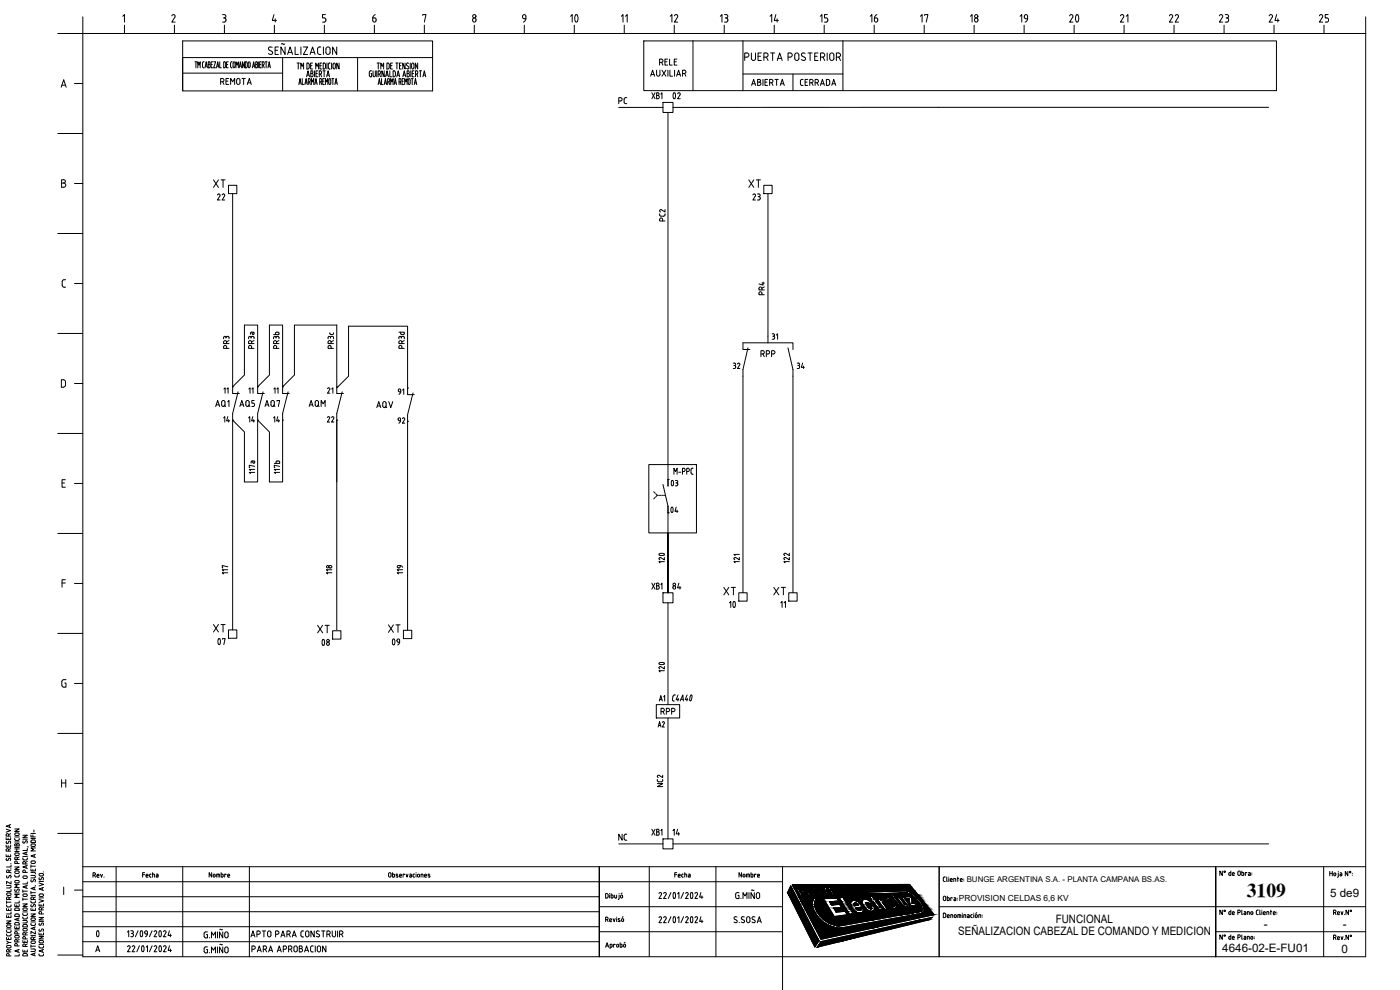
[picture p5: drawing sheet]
<svg xmlns="http://www.w3.org/2000/svg" width="420mm" height="297mm" viewBox="0 0 420 297" stroke-linecap="round" stroke-linejoin="round" font-family="sans-serif">
<defs><g id="words">
<g font-size="7.9">
<text x="167.9" y="8.8">10</text>
<text x="318.2" y="8.8">20</text>
</g>
<g font-size="7.1">
<text x="198.3" y="31.7">02</text>
<text x="61.7" y="195.4">07</text>
<text x="92.8" y="195.8">08</text>
</g>
<g font-size="6.6">
<text x="197.9" y="147.8">03</text>
<text x="201.1" y="170.4" transform="rotate(-90 201.1 170.4)">120</text>
<text x="216.3" y="184.1">10</text>
<text x="113.9" y="195.4">09</text>
<text x="201.1" y="202.8" transform="rotate(-90 201.1 202.8)">120</text>
<text x="25" y="282.9">0</text>
</g>
<text font-size="6.2" x="197.9" y="155.6">04</text>
<text font-size="5.9" x="374.2" y="269.1">3109</text>
<g font-size="5.7">
<text x="62.8" y="57.5">XT</text>
<text x="223.7" y="57.5">XT</text>
<text x="94.2" y="191.2">XT</text>
</g>
<g font-size="5.3">
<text x="110.8" y="7.8">6</text>
<text x="154.5" y="7.8">9</text>
<text x="200" y="7.8">12</text>
<text x="214.8" y="7.8">13</text>
<text x="230" y="7.8">14</text>
<text x="244.8" y="7.8">15</text>
<text x="260" y="7.8">16</text>
<text x="275.2" y="7.8">17</text>
<text x="290" y="7.8">18</text>
<text x="304.8" y="7.8">19</text>
<text x="335.1" y="7.8">21</text>
<text x="349.6" y="7.8">22</text>
<text x="364.8" y="7.8">23</text>
<text x="379.6" y="7.8">24</text>
<text x="394.8" y="7.8">25</text>
<text x="63.9" y="61.4">22</text>
<text x="224.7" y="61.4">23</text>
<text x="200.7" y="178.2">84</text>
<text x="215.9" y="179.6">XT</text>
<text x="231.1" y="179.6">XT</text>
<text x="62.8" y="190.9">XT</text>
<text x="115.4" y="190.9">XT</text>
</g>
<g font-size="4.9">
<text x="189.1" y="7.8" transform="rotate(-90 189.1 7.8)">11</text>
<text x="64.9" y="26.5">REMOTA</text>
<text x="238.8" y="26.8">CERRADA</text>
<text x="184.5" y="32.5">PC</text>
<text x="194.4" y="30.7">XB1</text>
<text x="230.4" y="89.6" transform="rotate(-90 230.4 89.6)">PR4</text>
<text x="77.3" y="105.8" transform="rotate(-90 77.3 105.8)">PR3a</text>
<text x="84.7" y="105.8" transform="rotate(-90 84.7 105.8)">PR3b</text>
<text x="230.4" y="103">31</text>
<text x="218.7" y="111.8">32</text>
<text x="227.2" y="108.3">RPP</text>
<text x="238.1" y="111.8">34</text>
<text x="100.9" y="119.2" transform="rotate(-90 100.9 119.2)">21</text>
<text x="117.5" y="119.6">91</text>
<text x="63.5" y="123.1">AQ1</text>
<text x="70.9" y="123.1">AQ5</text>
<text x="78.3" y="123.1">AQ7</text>
<text x="91.7" y="123.1">AQM</text>
<text x="111.8" y="123.5">AQV</text>
<text x="117.5" y="128.4">92</text>
<text x="196.5" y="211.7">A1</text>
<text x="197.2" y="215.5">RPP</text>
<text x="196.1" y="219.4">A2</text>
<text x="194.4" y="251.9">XB1</text>
<text x="200.7" y="251.9">14</text>
<text x="184.5" y="253.3">NC</text>
</g>
<g font-size="4.4">
<text x="200.4" y="67.4" transform="rotate(-90 200.4 67.4)">PC2</text>
<text x="69.5" y="105.8" transform="rotate(-90 69.5 105.8)">PR3</text>
<text x="100.9" y="105.8" transform="rotate(-90 100.9 105.8)">PR3c</text>
<text x="122.1" y="105.8" transform="rotate(-90 122.1 105.8)">PR3d</text>
<text x="69.5" y="119.2" transform="rotate(-90 69.5 119.2)">11</text>
<text x="76.9" y="119.2" transform="rotate(-90 76.9 119.2)">11</text>
<text x="84.3" y="119.2" transform="rotate(-90 84.3 119.2)">11</text>
<text x="66" y="127.7">14</text>
<text x="73.4" y="127.7">14</text>
<text x="80.8" y="127.7">14</text>
<text x="97" y="127.7">22</text>
<text x="236.7" y="183.4" transform="rotate(-90 236.7 183.4)">11</text>
<text x="199.7" y="237.4" transform="rotate(-90 199.7 237.4)">NC2</text>
</g>
<g font-size="3.5">
<text x="399.2" y="269.1">5 de9</text>
<text x="287.6" y="280.6">SEÑALIZACION CABEZAL DE COMANDO Y MEDICION</text>
<text x="316.9" y="277">FUNCIONAL</text>
<text x="379.3" y="278.5">-</text>
<text x="403" y="278.5">-</text>
<text x="366.8" y="285.6">4646-02-E-FU01</text>
<text x="402.6" y="285.9">0</text>
</g>
<text font-size="2.5" x="287.8" y="270.3">PROVISION CELDAS 6,6 KV</text>
<text font-size="2.4" x="290.1" y="264.7">BUNGE ARGENTINA S.A. - PLANTA CAMPANA BS.AS.</text>
</g></defs>
<!-- layer: 0 -->
<g fill="none" stroke="#000" stroke-width=".3">
<path d="M24.8 10.1h385.1v277h-385.1zM54.8 12.3v15h75M200.5 33.7v110.2M69.8 58.1v58l3.6-3.6v-15h3.9v18.6l3.6-3.6v-15h3.9v18.6l3.6-3.6v-15h12.7v18.6M230.5 58.1v42.8M84.8 118.1h2M86.5 117.6l-1.7 6.5M101.1 116.4l3.5-3.5v-15h17.7v18.5M101.1 118.1h2M102.7 117.6l-1.6 6.5M122.3 118.4h2M124 117.9l-1.7 6.5"/>
<path d="M223 112.9v65M224.5 104.4l-1.5 6.5M225.1 104.9h-2.1v-2h15v2M236.5 104.4l1.5 6.5M238 112.9v65M84.8 126.1v18.5h-3.9v-15l-3.6-3.5v18.5h-3.9v-15l-3.6-3.5v62.9M101.1 126.1v62.9M122.3 126.4v62.7M199 145.4l1.5 6.5M200.5 153.9v6M207.4 141.8l.2 .4 .4 .1M208 140.5h-.4l-.2 .4"/>
<path d="M195.6 175l1 1.8M196.6 175l-1 1.8M197.1 175l.6 .2v.4l-.2 .2 .4 .5-.4 .5h-.4zM197.1 175.8h.4M198.3 175.4l.4-.4v1.8M199 177.9h3v3h-3zM200.5 177.9v-18v18M200.5 180.9v30.5M200.5 215.4v36.3M199 251.7h3v3h-3zM24.8 260.1h385.1M24.8 264.6h210.1"/>
<path d="M24.8 278.1h155.1M24.8 273.6h155.1M24.8 269.1h155.1M34.9 260.1v27M54.8 260.1v27M74.8 260.1v27M179.9 272.1h55M179.9 279.6h55M194.8 260.1v27M214.9 260.1v27M234.9 260.1v36.9M237.3 265.8l8.5 16.4-1.3 1.9-8.2-16.3z"/>
<path d="M237.8 265.5l35.2-.1 7.3 9-33.9 7.4zM239 266.4h1.4a.85 .85 0 0 1 .8 .5 .85 .85 0 0 1-.2 .9h-.7l.6 1.1h-.6zM239.7 266.7h.5a.46 .46 0 0 1 .3 .8h-.4zM241.4 266.4l1.8 .1 .4 .6v.5l1 1.2h-.5l-.7-1h-.7l.7 1-.5 .1zM242.1 266.7h.7l.3 .6-.6 .1zM244.4 266.3a1.91 1.91 0 0 1 1.9 2.4 1.91 1.91 0 0 1-1.9-2.4zM244.4 269.3l.6 .2a4.5 4.5 0 0 0 1.4 5.7 7.5 7.5 0 0 0 6.4 2.5l23.3-4.2a.72 .72 0 0 0 .6-.4 .72 .72 0 0 0-.1-.8 8 8 0 0 0-4.7-4.5l-11.4 .5-.3-.6 11.7-.4a7.9 7.9 0 0 1 5.4 5.6l-.2 .8-.7 .4-23.2 4.2a8.5 8.5 0 0 1-9.4-7l.1-.7zM244.8 266.7a1.49 1.49 0 0 1 1.1 1.7l-.8-.7zM246.1 266.3h.6l.9 .7-.2-.8h.6l.1 1.3 .7 1.1h-.6l-.5-.9zM247.1 269.6l4-.2 .6 1-2.7 .1 .6 1 2.4-.1 .6 .9-2.4 .2 .8 1.2 2.6-.3 .7 1.1-4 .5zM248.4 266.2l1.4-.1 .3 .5h-.8l.3 .5h.7l.2 .4h-.6l.3 .6h.9l.2 .4h-1.3zM251.6 277.8h.1"/>
<path d="M251.8 269.4l1.2-.1 3.1 4.9-1.1 .2zM252.3 266.8l-.3-.3a.58 .58 0 0 0-.6-.5 .58 .58 0 0 0-.5 .6 2 2 0 0 0 2 1.8l-.1-.8h-.4l.1 .4a1.55 1.55 0 0 1-1.1-1.5l.5 .4 .4-.1M252.8 266.1a1.03 1.03 0 0 1 1.4 .7h-.3l-.5-.3a1.58 1.58 0 0 0 1 1.5l-.1-.4a.47 .47 0 0 1 .6 .3 .47 .47 0 0 1-.3 .6 2.32 2.32 0 0 1-1.8-2.4zM254.3 266.1h.5l1.4 2.1h-.5zM255.6 270.4a2.61 2.61 0 0 1 3.3 1.7l-2.1 .3 .5 .5a.52 .52 0 0 0 .6 .3 .52 .52 0 0 0 .4-.5l.8-.1a1.2 1.2 0 0 1-.6 1.4 1.2 1.2 0 0 1-1.5-.3l-.9-.8a1.97 1.97 0 0 1-.5-2.5zM255.9 266.1a1.74 1.74 0 0 1 1.7 2.1 1.75 1.75 0 0 1-1.7-2.1zM256.2 266.3a1.47 1.47 0 0 1 1 1.6l-.7-.6zM256.4 271h.7l.5 .6-1.2 .2zM257.4 266.1h.4l1.2 1.1-.7-1.1h.4l1.3 1.9-.3 .1-1.3-1.1 .8 1.1-.4 .1zM259 269.9a2.23 2.23 0 0 1 2.8 1.1l-1 .2a.52 .52 0 0 0-.4-.4 .52 .52 0 0 0-.5 .2l.8 1.3a.49 .49 0 0 0 .4 .4 .49 .49 0 0 0 .5-.3l-.3-.6 .9-.1a1.09 1.09 0 0 1 0 1.5 1.09 1.09 0 0 1-1.5 0 2.61 2.61 0 0 1-1.7-3.3zM263.2 269.7h.9l.3 .3 .1-.4h.3l.7 1h-.4l-.1 .4 1.3 1.8-.8 .1zM263.4 272.5l.6 .5h.7"/>
<path d="M264.5 272.3l.6 .7-.5 .1M264.5 272.3l-.4-.2-1.2-1.7h.4l-.4-.6h-.5l-.6-.9-.9 .1 .6 .9h-.4l.5 .6h.4l1.5 2.1M265.5 270.5v.1M266 269.5a2.57 2.57 0 0 1 3 2.1 .83 .83 0 0 1-.3 1 .83 .83 0 0 1-1.1-.2l-1.2-1.2a1.5 1.5 0 0 1-.4-1.7zM266.6 269.9l1 .3 .7 .8a.47 .47 0 0 1 .1 .8 .47 .47 0 0 1-.7 0l-.4-.1-.7-.7-.2-.6zM267.3 268.4l.7-.1 2.8 3.9-.6 .1zM268.7 272.7l.8-.1 .3 .4h-.7l1.1 .4 .4 .6-.1 .4-.7-.1-.4-.5 .3-.1 .3 .3 .1-.1-.9-.4zM269.2 269.2h.7l1.4 1.9 .6 .3v-.3l-1.4-1.9 .7-.1 2 2.8-.6 .1-.3-.4v.3a.9 .9 0 0 1-1.5-.4zM269.2 272.5h.1M270.7 274.1l.3-.1 .2 .3h-.3zM271 272.6l.5-.1 .3 .5-.4 .2zM271.5 269.1l1.7-.1 .5 .5v1.6l1-.1 .5 .6-1.7 .3-.5-.8-.1-1.5-.9 .1z"/>
<path d="M272.2 273.2l-.2-.1a.82 .82 0 0 0-.4-.8 .82 .82 0 0 0-.9 .1l1.2 1.8 .4-.1-.6-.7 .4 .1 .5 .6 .3-.1-.7-.8M272.4 272.1h.4l1.1 1.4 .4-.1 .3 .3-.8 .2zM272.8 273.7l.5 .2-.3 .1zM274.4 273.4h.3l.3 .2-.3 .1zM281.9 272.1h127.8M281.9 260.1v27M364.7 279.6h45M397.2 260.1v27M24.8 282.6h155.1M179.9 287.1v-27v27M246.4 282.5l33.4-7.3-.8 .7-33.8 8.3zM364.9 287.1v-27v27"/>
</g>
<!-- layer: TEXTOS -->
<g fill="none" stroke="#000" stroke-width=".3">
<path d="M24.8 5.1v5h-7.5M36.8 4.9l.5-.5v2.2M37.3 7.6v2.5M51.6 4.8a.51 .51 0 0 1 .7-.4 .51 .51 0 0 1 .2 .7M52.3 7.6v2.5M52.5 5.1l-.9 1.5h1M66.8 4.4h.5a.5 .5 0 0 1 .5 .5 .5 .5 0 0 1-.5 .5M67 5.4h.3M67.3 5.4a.64 .64 0 0 1 .5 .6 .64 .64 0 0 1-.5 .6h-.5M67.4 7.6v2.5M82.2 4.4l-.5 1.7h1.3M82.3 7.6v2.5"/>
<path d="M82.6 5.6v1M97.3 7.6v2.5M97.7 4.4h-.9v1h.8l.2 .5-.2 .7h-.8M112.4 7.6v2.5M126.9 4.6v-.2h.9l-.5 2.2M127.3 7.6v2.5M142.3 7.6v2.5M157.4 7.6v2.5M187.3 7.6v2.5M202.4 7.6v2.5M217.3 7.6v2.5M232.4 7.6v2.5"/>
<path d="M247.4 7.6v2.5M262.4 7.6v2.5M277.4 7.6v2.5M292.4 7.6v2.5M307.4 7.6v2.5M337.4 7.6v2.5M352.4 7.6v2.5M367.4 7.6v2.5M382.4 7.6v2.5M397.4 7.6v2.5M409.9 5.1v5M18.4 26.2l.7-2.3 .8 2.3"/>
<path d="M18.6 25.6h1M22.4 25.1h2.4M17.3 40.1h7.5M18.5 53.9h.6a.5 .5 0 0 1 .5 .5 .5 .5 0 0 1-.5 .5 .63 .63 0 0 1 .6 .7 .63 .63 0 0 1-.6 .6h-.6zM18.5 54.9h.6M22.4 55.1h2.4M17.3 70.1h7.5M19.7 83.9l-.8 .1-.2 .5v1.4l1 .3M22.4 85.1h2.4M17.3 100.1h7.5M18.4 113.9l.8 .1 .4 .3v1.5l-.4 .3-.8 .1zM22.4 115.1h2.4"/>
<path d="M17.3 130.1h7.5M18.6 144.9h.8M19.6 143.9h-1v2.3h1M22.4 145.1h2.4M17.3 160.1h7.5M18.6 174.9h1M19.6 173.9h-1v2.3M22.4 175.1h2.4M17.3 190.1h7.5M19.8 203.9l-.9 .1-.3 .6 .1 1.4 1.1 .2v-1.3h-.4M22.4 205.1h2.4M17.3 220.1h7.5"/>
<path d="M18.5 233.9v2.3M18.5 234.9h1.2M19.7 233.9v2.3M22.4 235.1h2.4M1.8 256.4v.6h1.4v-.6M1.8 253.6v.6h1.4v-.6M1.8 251.3v.6h1.4v-.6M1.8 248.8l1.4 .4-1.4 .5M1.9 257.5v.6h.5M1.9 252.4v.6h.5M2.4 258.1l.6-.6 .2 .3-.2 .4M2.4 253l.6-.6 .2 .3-.2 .4"/>
<path d="M2.4 251.5v.4M2.4 253.7v.5M2.4 256.6v.4M2.6 255.4v-.6l-.6-.1-.2 .7h1.4M2.6 250.9v-.6l-.6-.1-.2 .7h1.4M2.8 247.6v.6M3.2 247.4l-1.4 .5 1.4 .4M3.2 254.6l-.6 .3M3.2 250.1l-.6 .3M3.2 259.1h.1M3.3 259.5v.6h-1.3M4.4 251.6l.1 .4 .3 .2"/>
<path d="M4.4 248.7h1.4l-1.4 .8h1.4M4.4 255.5h1.4M4.4 254.7h1.4M4.4 254.3h1.4M4.4 252.6h1.4M4.4 251.1h1.4M4.5 253.3l.4-.1 .1 .2 .2-.3h.4l.2 .7h-1.4zM4.5 256.1l.9-.2 .4 .4-.2 .3-.8 .1-.3-.2zM4.5 250.1l.9-.2 .4 .4-.2 .3-.8 .1-.3-.2zM5 253.4v.4M5 254.7v.8M5.2 259.1l-.2-.7-.5 .1-.1 .6h1.4"/>
<path d="M5.2 257.9l-.1-.6-.5-.1-.2 .7h1.4M5.8 251.6l-.2 .5-.8 .1M5.8 257.1l-.6 .3M6.8 257.4l.1 .4 .3 .2h.8l.2-.6M6.8 250.6h1.4l-1.4 .7h1.4M6.8 257h1.4M6.8 251.8h1.4M6.9 252.3v.4l.2 .3 .9-.8 .2 .3-.1 .5M7.6 259.2v-.6l-.6-.1-.2 .7h1.4M7.8 255.8v.6M7.8 259.8v.6M8.2 259.7l-1.4 .4 1.4 .5"/>
<path d="M8.2 255.6l-1.4 .5 1.4 .4M8.2 254.6v.6h-1.4M8.2 258.5l-.6 .3M8.2 254l.3 .1M9.3 250.5v.6h1.3M9.3 259.5v.8M9.3 259.9h1.3M9.3 251.6h1.3M9.3 250.1h1.3M9.3 258.5l1-.2 .3 .4-.1 .3-.8 .1-.4-.2zM9.3 253.4l1-.2 .3 .4-.1 .3-.8 .1-.4-.2zM9.3 252.2l.4-.2 .7 .1 .2 .7h-1.3z"/>
<path d="M9.9 250.5v.6M10.2 249v.6M10.3 256.5v.6M10.6 256.4l-1.3 .4 1.3 .5M10.6 254.4h-1.3l.7 .5-.7 .4h1.3M17.3 250.1h7.5M2 279.2v.4l.3 .2 .8-.1 .2-.5M2 276.3h1.3l-1.3 .8h1.3M2 274.7v.6h1.3v-.6M2 272.6v.6h1.3v-.6M2 271.5v.5l.3 .1h.8l.2-.6M2 265.7h.9l.4 .3-.2 .4h-1.1"/>
<path d="M2 270.3v.8M2 278.7h1.3M2 270.7h1.3M2 277.7l.9-.2 .4 .4-.2 .3-.8 .1-.3-.2zM2 268.1l.9-.2 .4 .4-.2 .3-.8 .1-.3-.2zM2 262.7v.4l.2 .3 .9-.7 .2 .3-.1 .4M2.6 272.7v.5M2.6 274.8v.5M2.7 269.9v-.6l-.5-.1-.2 .7h1.3M2.7 261.8v-.6l-.5-.1-.2 .7h1.3M3.2 262.2h.1M3.2 260.6h.1"/>
<path d="M3.3 273.6v.6h-1.3M3.3 266.9v.6h-1.3M3.3 264.5v.7l-1.3-.7v.7M3.3 269.1l-.6 .3M3.3 261l-.6 .3M4.4 278v.6h1.4v-.6M4.4 271.4v.6h1.4v-.6M4.4 262.5l.1 .4 .3 .2M4.4 260.1h1.4l-1.4 .8h1.4M4.4 279h1.4M4.4 267.9h1.4M4.5 264.4l.9-.2 .4 .3-.2 .4h-.8l-.3-.2z"/>
<path d="M4.5 261.5l.9-.2 .4 .4-.2 .3-.8 .1-.3-.2zM4.5 266.8l-.1 .4 .3 .3 .8-.8 .3 .3-.2 .5M4.8 276.8h.8l.2 .7h-1.4l.1-.5 .3-.2M4.8 274.2l.8 .1 .2 .7h-1.4l.1-.6 .3-.2M4.8 272.4l-.3 .2-.1 .6h1.4l-.2-.7-.8-.1M5 271.5v.5M5 278.1v.5M5.4 275.6v.6M5.8 275.4l-1.4 .5 1.4 .4M5.8 270.3v.6h-1.4M5.8 268.4h-1.4l.8 .4-.8 .5h1.4M5.8 265.4h-1.4l.8 .4-.8 .5h1.4"/>
<path d="M5.8 262.5l-.2 .6h-.8M6.8 276.2h1.2l.2 .3-.2 .4h-1.2M6.8 275.1l.1 .4 .3 .2h.8l.2-.6M6.8 274.1l.1 .4 .3 .2 .8-.1 .2-.5M6.8 271.2h1.4l-1.4 .8h1.4M6.8 267v.8M6.8 269.4v.8M6.8 273.6h1.4M6.8 269.8h1.4M6.8 267.4h1.4M6.9 278.7l.9-.1 .4 .3-.2 .4h-.8l-.3-.2zM6.9 272.6l.9-.2 .4 .4-.2 .3-.8 .1-.3-.2z"/>
<path d="M6.9 268.4l.9-.2 .4 .4-.2 .3-.8 .1-.3-.2zM6.9 263l.9-.2 .4 .4-.2 .3-.8 .1-.3-.2zM6.9 277.6l.4-.2h.7l.2 .7h-1.4zM7.6 261.8v-.6l-.6-.1-.2 .7h1.4M7.8 265.8v.6M8.2 265.7l-1.4 .4 1.4 .5M8.2 264.6v.6h-1.4M8.2 279.8l-.6 .3M9.3 277.1v.4l.3 .2 .9-.1 .1-.5M9.3 274.2h1.3l-1.3 .8h1.3M9.3 272.6v.6h1.3v-.6M9.3 270.3v.4l.3 .2h.9l.1-.6"/>
<path d="M9.3 262.7h1.2l.1 .3-.1 .4h-1.2M9.3 261.8h1.2l.1 .4M9.3 260.7v.6h1.3v-.6M9.3 267.5v.7M9.3 276.6h1.3M9.3 268.7h1.3M9.3 267.8h1.3M9.3 275.6l1-.2 .3 .4-.1 .3-.8 .1-.4-.2zM9.4 271.4l-.1 .4 .2 .3 .9-.7 .2 .3-.1 .4M9.4 263.9l-.1 .4 .2 .3 .9-.7 .2 .3-.1 .4M9.9 260.9v.4M9.9 272.7v.5"/>
<path d="M10 269.9v-.6l-.5-.1-.2 .7h1.3M10.3 266.3v.6M10.3 278.3v.6M10.6 265.7h.1M10.6 279.5v.7l-1.3-.7v.7M10.6 278.1l-1.3 .5 1.3 .4M10.6 266.1l-1.3 .5 1.3 .4M10.6 269.1l-.6 .3M11.7 279.9v.6h1.4v-.6M11.7 275.3h1.4l-1.4 .7h1.4M11.7 271.2v.6h1.4v-.6M11.7 269.9l1.4 .4-1.4 .5"/>
<path d="M11.7 264.9l1.4 .5-1.4 .4M11.7 276.5h1.4M11.7 269.4h1.4M11.7 264.5h1.4M11.8 268.4l.9-.2 .4 .4-.2 .3-.8 .1-.3-.2zM11.8 262.2l.9-.1 .4 .3-.2 .4h-.8l-.3-.2zM11.8 278.8l-.1 .4 .2 .3 .9-.8 .3 .3-.2 .5M11.8 277l-.1 .4 .2 .3 .9-.8 .3 .3-.2 .5M11.8 263.3l-.1 .4 .2 .3 .9-.7 .3 .3-.2 .4M12.3 271.4v.4M12.5 274.2l-.1-.6-.5-.1-.2 .7h1.4M12.5 273l-.1-.6-.5-.1-.2 .7h1.4"/>
<path d="M12.7 266.4v.6M13 261.6h.1M13.1 266.3l-1.4 .4 1.4 .5M13.1 272.3l-.6 .3M19.1 266.2v2.2M22.4 267.1h2.4M27.9 262.6l.7-.2-.1-.5h-.6v1.3M28.4 262.6l.3 .6M29.1 262.8h.6l-.1-.5-.4 .2-.1 .5 .6 .2M30.2 262.3l.3 .9 .3-.9M31.2 263.1v.1M38.2 279.7l.4-.4v1.8"/>
<path d="M39.2 279.3l.8 .2v.4l-.4 .2M41.4 279.3l-.8 1.8M42.2 279.4l.1-.1a.99 .99 0 0 1 0 1.7l-.3-.8zM42.8 262.4h.6M43.4 261.8h-.6v1.4M43.5 279.5l.3-.2 .4 .2v.7l-.7-.1zM43.8 262.7h.6l-.1-.4-.4 .1-.1 .5 .6 .3M44.9 262.5v.4M44.9 262.9l.4 .3M45.3 262.3l-.4 .2M45.6 279.3l-.8 1.8M45.8 262.3l.6 .1v.8"/>
<path d="M45.8 261.8v1.4M46.2 279.6l.4-.3 .4 .4-.8 1.4h.8M46.9 262.3l.5 .1v.8l-.5-.1v-.3l.5-.1M47.8 279.4l.1-.1a.99 .99 0 0 1 0 1.7l-.3-.8zM49 279.6l.4-.3 .4 .2v.4l-.8 1.2h.8M50.8 279.3l-.4 1.4h1M62.3 279.6l-.8 .1-.2 .4M63.5 261.8v1.4l-.7-1.4v1.4M64 262.4h.5l-.1 .7-.4-.1zM65 263.2v-.9l.9 .1v.8M65.3 279.6v1.8M65.5 262.3v.9"/>
<path d="M66 278.9h.4M66.4 278.9h.4M66.4 261.8v1.4l.4-.1 .1-.7-.5-.1M66.9 279.6v1.8l-1-1.8v1.8M67.5 279.8a.5 .5 0 0 1 .6-.2 .5 .5 0 0 1 .4 .5v.8a.5 .5 0 0 1-.5 .5 .5 .5 0 0 1-.5-.5zM67.9 262.4l-.5-.1v.9M68.3 262.7h.6l-.1-.4-.4 .1-.1 .5 .6 .3M78.7 279.3h1M79.2 279.3v1.8M80.3 279.8v.8a.5 .5 0 0 0 .5 .5 .5 .5 0 0 0 .5-.5v-.8M80.3 279.8a.5 .5 0 0 1 .5-.5 .5 .5 0 0 1 .5 .5M91.1 279.3l-.6 .1-.2 .4 .1 1.1 .7 .2"/>
<path d="M91.7 279.8v.8a.5 .5 0 0 0 .5 .5 .5 .5 0 0 0 .5-.5v-.8M91.7 279.8a.5 .5 0 0 1 .5-.5 .5 .5 0 0 1 .5 .5M94.3 279.3v1.8l-1-1.8v1.8M95.8 279.4a.47 .47 0 0 0-.7 0 .47 .47 0 0 0 0 .7l.6 .3a.49 .49 0 0 1 0 .7 .49 .49 0 0 1-.8-.2M96.5 279.3h1M97 279.3v1.8M99.7 279.3v1.3a.5 .5 0 0 0 .5 .5 .5 .5 0 0 0 .5-.5v-1.3M101.3 279.3v1.8M116.8 261.9h.4l.2 .3-.1 .8-.3 .2-.4-.4zM117.8 261.8v1.4l.5-.1 .1-.7-.6-.1M119.4 262.3l-.5 .1 .5 .5v.2h-.5M119.9 262.7h.6l-.1-.4-.4 .1-.1 .5 .6 .3"/>
<path d="M121.4 262.4l-.4-.1v.9M121.9 262.3l.3 .9 .3-.9M123 262.3l.5 .1v.8l-.5-.1v-.3l.5-.1M124.2 263.2h.2M124.4 262.3l-.4 .2v.5l.2 .2M124.9 261.8v.1M124.9 262.3v.9M125.3 262.4h.6l-.1 .7-.5-.1zM126.4 263.2v-.9l.5 .1 .1 .8M127.4 262.7h.6l-.1-.4-.4 .1-.1 .5 .6 .3M128.5 263.1l.4 .1M129 262.3l-.5 .1 .5 .5-.1 .3"/>
<path d="M181.8 268.1l.7 .2v.7l-.2 .4h-.5zM181.8 275.9h.3M182.1 275.2h-.3v1.3M182.1 275.2l.4 .2v.3l-.4 .2 .4 .6M183 276.1h.6l-.1-.3h-.5v.5l.2 .2M183 268.1v.1M183 268.5v.9M183.2 276.5h.4M183.4 268.1v1.3h.5l.1-.2M183.4 268.5l.5 .1 .1 .2M184 275.6l.3 .9 .3-.9M184 268.8v.4"/>
<path d="M184.5 268.5v.7M185.1 268.5v.9h-.5l-.1-.2M185.1 275.2h.1M185.1 275.6v.9M185.8 268.1v.1M185.8 268.5v1.1M185.8 269.6l-.3 .3M186 275.7l-.5 .1 .6 .5-.1 .2-.5-.1M186.3 268.7h.5l-.1 .7-.4-.1zM186.6 276.2l.3 .3 .3-.3M186.7 267.9l-.3 .3M187 275l-.3 .2"/>
<path d="M187.2 275.9v.3M187.2 275.9l-.2-.2h-.3l-.1 .5M197.8 268.1l.4-.3 .4 .4-.9 1.4h.9M197.8 275.3l.4-.3 .4 .5-.9 1.3h.9M199.2 268.1l.4-.3 .3 .2v.4l-.7 1.2h.8M199.2 275.3l.4-.3 .3 .3v.4l-.7 1.1h.8M201.4 267.8l-.8 1.8M201.4 275l-.8 1.8M202.2 276.7h.4M202.2 267.9v-.1a1 1 0 0 1 0 1.8l-.2-.9zM202.2 276.7l-.2-.8 .4-.9 .4 .9-.2 .8M202.5 262.4h.6"/>
<path d="M203.1 261.8h-.6v1.4M203.3 268.2l.5-.4v1.8M203.3 275.4l.5-.4v1.8M203.5 262.7h.7l-.2-.4-.4 .1-.1 .5 .7 .3M204.9 263.2h.2M204.9 262.3h.2M204.9 262.3l-.3 .2v.5l.3 .2M205.2 267.8l-.8 1.8M205.2 275l-.8 1.8M205.5 262.3h.3M205.5 261.8v1.4M205.8 268.1l.4-.3 .4 .4-.8 1.4h.8"/>
<path d="M205.8 275.3l.4-.3 .4 .5-.8 1.3h.8M205.8 262.3l.3 .1v.8M206.6 262.3l.5 .1v.8l-.5-.1v-.3l.5-.1M207.4 276.7h.4M207.4 267.9v-.1a.99 .99 0 0 1 0 1.8l-.2-.9zM207.4 276.7l-.2-.8 .4-.9 .4 .9-.2 .8M208.6 268.1l.4-.3 .3 .2v.4l-.7 1.2h.7M208.6 275.3l.4-.3 .3 .3v.4l-.7 1.1h.7M210.4 267.8l-.4 1.4h1M210.4 275l-.4 1.4h1M210.7 268.8v.8M210.7 276v.8"/>
<path d="M221.2 275.1a.47 .47 0 0 0-.7 0 .47 .47 0 0 0 0 .7l.5 .3a.49 .49 0 0 1 0 .8 .49 .49 0 0 1-.7-.3M221.3 267.8h.5M221.3 267.8l-.5 .3v1.3l1 .2v-1h-.3M221.9 276.8v.1M222.4 269.5v.1M222.5 261.8v1.4l-.7-1.4v1.4M222.9 275l.5 .1M222.9 275.1l-.4 .4 .7 .6M223 269.6v-1.8l.6 1 .6-1v1.8M223 262.4h.6l-.2 .7-.4-.1zM223.2 276.1a.49 .49 0 0 1 0 .8 .49 .49 0 0 1-.7-.3M224 263.2v-.9h.8l.1 .9"/>
<path d="M224.3 275.1a.5 .5 0 0 1 .8 .4v.9a.5 .5 0 0 1-.5 .5 .5 .5 0 0 1-.5-.5v-.9zM224.5 262.3v.9M224.8 267.8v1.8M225.4 261.8v1.4h.3M225.4 262.3h.3M225.5 267.1h.8M225.7 262.3l.3 .2v.5l-.3 .2M226.4 267.8v1.8l-1-1.8v1.8M226.6 275.1a.48 .48 0 0 0-.7 0 .48 .48 0 0 0 0 .7l.6 .3a.5 .5 0 0 1-.1 .8 .5 .5 0 0 1-.7-.3M226.9 262.4l-.5-.1v.9M227.2 267.9a.5 .5 0 0 1 .8 .4v.8a.5 .5 0 0 1-.5 .5 .5 .5 0 0 1-.5-.5v-.8zM227.3 276.9l.6-1.8 .6 1.8"/>
<path d="M227.3 262.7h.6l-.1-.4-.4 .1-.1 .5 .6 .3M227.4 276.4h.9M281.9 260.1v27M283.1 269.1l.4-.2 .3 .2-.1 1.1-.6-.2zM283.4 275.3l.4-.2v-.7l-.2-.4h-.5v1.3h.3M283.7 263.1l-.4 .1-.2 .3v.8l.6 .2M284.1 263.1l.2 1.4M284.3 274.7l.1 .6h.5M284.3 268.9v1.3h.5l.1-.7-.6-.2M284.3 274.7l.3-.3 .3 .3M284.7 263.1v.1M284.7 263.6v.9"/>
<path d="M284.9 274.7v.2h-.6M285.2 264h.6l-.1-.4-.5 .1v.5l.6 .3M285.3 275.3v-.9l.6 .2v.7M285.8 269.5l-.5-.2v.9M286.3 269.3l.5 .2v.7h-.5v-.4h.5M286.4 274.7l.3-.3 .3 .3M286.4 274.7v.5l.3 .1 .3-.1v-.5M286.8 263.8l-.1-.2h-.5v.9M286.8 263.8v.7M287.3 263.6h.4M287.3 269.5v.1M287.3 270v.1"/>
<path d="M287.4 275.3v-.9l.8 .1 .1 .8M287.4 263.1v1.4M287.9 274.4v.9M288.2 264h.6l-.2-.4-.4 .1v.5l.6 .3M288.8 274v.1M288.8 274.4v.9M289.2 275.3v-.9l.6 .2v.7M289.2 263.7v.1M289.2 264.3h.1M290.4 274.4l.5 .2v.7h-.5v-.4h.5M291.6 275.3h.2M291.8 274.4l-.5 .3 .1 .5 .2 .1"/>
<path d="M292.2 274v.1M292.2 274.4v.9M292.7 274.7l.3-.3 .3 .3M292.7 274.7v.5l.3 .1 .3-.1v-.5M293.1 273.8l-.3 .3M293.7 275.3v-.9l.6 .2v.7M294.8 274.6h.1M294.8 275.1v.1M366.8 273.1v1.3l-.7-1.3v1.3M366.8 261.3v1.4l-.7-1.4v1.4M369.1 273.5h.3M369.1 273.5l-.3 .3v.5l.3 .1"/>
<path d="M369.4 273.1v1.3h-.3M369.4 261.3v1.4l-.5-.1-.1-.7 .6-.1M369.8 273.8l.3 .6M369.8 262.2h.6l-.1-.4-.4 .1-.1 .6 .6 .2M369.8 273.8l.3-.3 .3 .3M370.1 274.4h.3M370.4 273.8l-.6 .2M371.5 273.8h.6l.1-.5-.7-.2v1.3M371.5 261.5l.4-.2 .3 .2-.1 1.1-.6-.1zM372.7 273.1l.1 1.3M372.7 261.3v1.4l.5-.1 .1-.7-.6-.1M373.4 273.5h.2"/>
<path d="M373.5 274h.4M373.5 274l-.2 .2 .2 .2M373.6 273.5l.3 .1v.8h-.4M374.2 261.9l-.5-.1v.9M374.7 273.5h-.4v.9M374.7 273.5l.2 .1v.8M374.7 261.8l.5 .1v.8l-.5-.1v-.3l.5-.1M375.4 273.8l.3-.3 .3 .3M375.4 273.8v.5l.3 .1 .3-.1v-.5M375.7 261.9v.1M375.7 262.5h.1M377.4 274.4h.2"/>
<path d="M377.6 273.1h-.4l-.2 .3 .1 .8 .3 .2M378.1 273.1l.1 1.3M378.7 273.1h.1M378.7 273.5v.9M379.1 273.8l.3 .6M379.1 273.8l.3-.3 .4 .3M379.4 274.4h.3M379.7 273.8l-.6 .2M380.5 273.5h-.3v.9M380.5 273.5l.3 .1v.8M381.2 273.5h.5M381.4 273.1v1.3"/>
<path d="M382.1 273.8l.3 .6M382.1 273.8l.3-.3 .3 .3M382.4 274.4h.3M382.7 273.8l-.6 .2M383.2 273.7h.1M383.2 274.2v.1M399.1 262h.7M399.1 261.4v1.4M399.8 261.4v1.4M400.2 273.8h.6l.1-.5-.7-.2v1.3M400.3 262h.6l-.2 .8-.4-.2zM400.7 273.8l.2 .6"/>
<path d="M401.4 273.8l.2 .6M401.4 273.8l.3-.3 .3 .3M401.6 274.4h.4M401.6 261.4v.1M401.6 261.9v1M401.6 262.9l-.3 .3M402 273.8l-.6 .2M402.2 261.9l.5 .1v.8l-.5-.1 .1-.4M402.3 262.3h.4M402.5 273.5l.2 .9 .3-.9M403.5 274.3v.1M404.5 261.4v1.4l-.8-1.4v1.4"/>
<path d="M404.7 273.1v1.3l-.8-1.3v1.3M405.8 262v.1M405.8 262.6h.1M2 282.3l.6 .5-.6 .4M2 281.3v.6h1.3v-.6M2 280.2l.1 .6h.9l.3-.2v-.4M2 283.8l.9-.1 .4 .3-.2 .4h-.8l-.3-.2zM2.6 281.4v.5M2.6 282.8h.7M2.7 286.8v-.5l-.5-.2-.2 .7h1.3M2.7 285.6l-.2-.7-.5 .2v.5h1.3M3.3 284.9l-.6 .3"/>
<path d="M4.6 280.7h1l.1 .5-1.1 .2-.2-.4zM5.2 283.8l-.1-.6-.5-.1-.2 .7h1.4M5.2 282.6l-.1-.6-.5-.1-.2 .7h1.4M5.2 280.2l-.1-.6-.5-.1-.2 .7h1.4M5.4 285v.6M5.8 286.2v.6h-1.4M5.8 284.9l-1.4 .4 1.4 .5M5.8 281.9l-.6 .3M6.8 285v.6h1.4v-.6M6.8 282.2v.6h1.4v-.6M6.9 286.3l1.1-.2 .2 .7h-1.4zM7.5 282.3v.5"/>
<path d="M7.5 285.2v.4M7.6 284v-.6l-.6-.1-.2 .7h1.4M7.6 281.7v-.6l-.6-.1-.2 .7h1.4M7.6 280.5v-.5l-.6-.2-.2 .7h1.4M8.2 283.2l-.6 .3M9.3 284.7h1l.3 .4-.1 .3-1.2 .1M9.3 283.9h1.3M9.3 283.5v.8M9.3 280.7h1.3M9.3 282.5l1-.2 .3 .4-.1 .3-.8 .1-.4-.2zM10 281.9v-.6l-.5-.1-.2 .7h1.3M10.3 286.1v.6"/>
<path d="M10.6 285.9l-1.3 .5 1.3 .4M10.6 281.1l-.6 .3M11.7 286.2l.1 .4 .2 .2h.9l.2-.6M11.7 283.8l.1 .4 .2 .2h.9l.2-.6M11.7 281h1.4l-1.4 .7h1.4M11.7 283.4h1.4M11.8 282.3l.9-.1 .4 .3-.2 .4h-.8l-.3-.2zM12.3 280.1v.4M12.7 285v.6M13.1 284.9l-1.4 .4 1.4 .5M17.3 286.6h7.5M28.7 285.6l.6-1.8 .6 1.8"/>
<path d="M38.3 284.1l.4-.3 .4 .4-.8 1.4h.8M39.4 280.1h.2M39.6 280.1l.4 .2v.6l-.8 .2M39.7 284.1l.4-.3 .4 .4-.8 1.4h.8M41.9 283.8l-.8 1.8M42.7 283.9l.1-.1a1 1 0 0 1 0 1.7l-.3-.8zM43.9 284.2l.4-.4v1.8M44.2 280.2l-.1 .5-.5 .4M45.7 283.8l-.8 1.8M46.3 284.1l.4-.3 .4 .4-.8 1.4h.8M47.9 283.9l.1-.1a.99 .99 0 0 1 0 1.7l-.3-.8zM49.1 284.1l.4-.3 .3 .2v.4l-.7 1.2h.8"/>
<path d="M50.9 283.8l-.4 1.4h1M51.1 280.3v.8M51.2 284.8v.8M61.3 280.1v.8M61.3 284.6v.8M62 284.9h.3v1l-.8-.1-.2-.4M62 280.4h.3v1l-.8-.1-.2-.4M62.3 284.1l-.8 .1-.2 .4M62.9 281.3v.1M62.9 285.8v.1M63.5 285.9v-1.8l.6 1 .6-1v1.8M63.5 281.4v-1.8l.6 1 .6-1v1.8"/>
<path d="M65.3 284.1v1.8M66 283.4h.4M66.4 283.4h.4M66.9 284.1v1.8l-1-1.8v1.8M67.5 284.4a.5 .5 0 0 1 .6-.3 .5 .5 0 0 1 .4 .5v.8a.5 .5 0 0 1-.5 .5 .5 .5 0 0 1-.5-.5zM75.3 281.1l.6-1.8 .6 1.8M75.5 280.6h.8M75.6 284.8h.5M76.1 283.8h-.5v1.8M76.1 283.8a.5 .5 0 0 1 .5 .5 .5 .5 0 0 1-.5 .5M77.1 280.3h.5a.5 .5 0 0 0 .5-.5 .5 .5 0 0 0-.5-.5h-.5v1.8M77.2 285.6l.6-1.8 .6 1.8"/>
<path d="M77.4 285.1h.8M79 284.8h.5a.5 .5 0 0 0 .5-.5 .5 .5 0 0 0-.5-.5h-.5v1.8M79.6 284.8l.4 .8M80.6 285.6l.6-1.8 .6 1.8M80.8 285.1h.8M82.7 280.3h.5a.5 .5 0 0 0 .5-.5 .5 .5 0 0 0-.5-.5h-.5v1.8M83.2 285.6l.6-1.8 .6 1.8M83.4 285.1h.8M84.3 281.1l.6-1.8 .6 1.8M84.5 280.6h.8M85 284.8h.5a.5 .5 0 0 0 .5-.5 .5 .5 0 0 0-.5-.5h-.5v1.8M86.1 280.3h.5a.5 .5 0 0 0 .5-.5 .5 .5 0 0 0-.5-.5h-.5v1.8"/>
<path d="M86.6 284.8h.5a.5 .5 0 0 0 .5-.5 .5 .5 0 0 0-.5-.5h-.5v1.8M86.7 280.3l.4 .8M87.2 284.8l.4 .8M87.7 281.1l.6-1.8 .6 1.8M87.9 280.6h.8M88.3 284.1a.5 .5 0 0 1 .5-.3 .5 .5 0 0 1 .4 .5v.8a.5 .5 0 0 1-.5 .5 .5 .5 0 0 1-.5-.5zM89.8 283.8l.9 .2v.4l-.4 .2a.5 .5 0 0 1 .5 .5 .5 .5 0 0 1-.5 .5h-.5zM89.8 284.6h.5M91.4 285.6l.6-1.8 .6 1.8M91.6 285.1h.8M94 283.8l-.6 .1-.2 .4 .1 1.1 .7 .2M94.6 283.8v1.8"/>
<path d="M95.3 284.1a.5 .5 0 0 1 .6-.3 .5 .5 0 0 1 .3 .5v.8a.51 .51 0 0 1-.5 .5 .51 .51 0 0 1-.5-.5zM97.8 283.8v1.8l-1-1.8v1.8M98.1 280.3h.5a.5 .5 0 0 0 .5-.5 .5 .5 0 0 0-.5-.5h-.5v1.8M98.7 280.3l.4 .8M101.9 280.3h.5a.5 .5 0 0 0 .5-.5 .5 .5 0 0 0-.5-.5h-.5v1.8M102.5 280.3l.4 .8M181.8 284.2l.4-1.3 .5 1.3M181.9 283.8h.6M183.7 283.9v-.5l-.6-.1v1.4M183.7 283.9l-.1 .3h-.5M184.6 283.5l-.5-.2v.9M185.7 283.6v.3"/>
<path d="M185.7 283.6l-.2-.3h-.3l-.1 .6 .3 .3 .3-.3M186.1 282.9v1.3h.5l.1-.3M186.1 283.3h.5l.1 .3M186.7 283.6v.3M187.3 283.3l.4 .2-.1 .7-.4-.1zM187.6 282.7l-.3 .2M366.8 280.5v1.3l-.7-1.3v1.3M369.4 280.5v1.3h-.5l-.1-.7 .6-.2M369.8 281.4h.6v-.3l-.4-.1-.2 .6M369.8 281.6l.6 .2M371.5 281.2h.6l.1-.5-.7-.2v1.3M372.7 280.5l.1 1.3"/>
<path d="M373.4 280.9l.5 .2v.7h-.5l.1-.4M373.5 281.4h.4M374.3 281.8v-.9l.6 .2v.7M375.4 281.5v-.4l.3-.2 .3 .2v.4M375.4 281.5l.3 .3 .3-.3M376.4 281.1v.1M376.4 281.6v.1M400.2 281.3h.4M400.6 280.6h-.4v1.3M400.6 280.6l.4 .3-.4 .4M400.7 281.3l.2 .6M401.4 281.3l.1 .5 .5 .1"/>
<path d="M401.4 281.3l.3-.3 .3 .3M402 281.3l-.6 .2M402.5 281l.2 .9 .3-.9M403.5 281.8v.1M404.7 280.6v1.3l-.8-1.3v1.3"/>
<circle cx="142.3" cy="6" r=".59"/>
<circle cx="142.4" cy="4.9" r=".5"/>
<circle cx="367.5" cy="273.3" r=".23"/>
<circle cx="367.5" cy="261.6" r=".23"/>
<circle cx="405.2" cy="261.7" r=".23"/>
<circle cx="405.4" cy="273.3" r=".23"/>
<circle cx="367.5" cy="280.7" r=".23"/>
<circle cx="405.4" cy="280.8" r=".23"/>
</g>
<!-- layer: 0 -->
<g fill="#000" stroke="#000" stroke-width=".3">
<path d="M237.3 265.8l1.1 2h-2.1zM244.6 278.4h17.5l-15.7 3.4zM244.8 266.7h.2zM246.7 266.3l.9 .7zM246.7 266.3h.8l.1 .7zM249.6 271.5h.2zM249.6 267.1h.6zM250.2 268.1h.8zM257.1 267.9h.2zM257.8 273.2h.2zM257.8 273.2h.3zM260 270.8h.2z"/>
<path d="M260.8 272.4h.8zM261.1 272.6h.4zM261.8 270.5h.2zM262.4 269.8h.3zM264.5 272.3h.2zM267 271.4h.2zM266.9 270h.2zM267.2 271.5h.1zM267.1 270h.2zM267.3 270.1h.2zM267.3 271.7h.2zM267.5 270.2h.1z"/>
<path d="M267.5 271.8h.2zM267.6 270.3h.2zM267.7 271.8h.1zM267.8 270.5l.1-.1zM267.9 271.9h.1zM268 271.9h.2zM269.1 272.9h.2zM270.6 274h.3zM271.4 273.1h.2zM271.3 272.5h.2zM271.6 271.4h.2zM271.6 271.4h.3z"/>
<path d="M271.8 273.4h.2zM272.6 269.6h.3zM237.8 265.5h35.3zM272.7 273.6h.4zM273.7 271h1zM273.8 273.4h.5zM276.5 275.9l3.3-.7-.8 .7zM243.7 282.5h1.9l-1.1 1.6zM246.4 282.5h5.7l-6.6 1.6z"/>
<path d="M236.3 267.8l9.5 14.4-7.4-14.4zM236.3 267.8l9.5 14.4h-2.2z"/>
<path d="M238.3 266.4l2 2.5-1.3-2.5zM238.3 266.4l2 2.5h-.7z"/>
<path d="M239.7 266.7h.6zM239.7 266.7h.6z"/>
<path d="M239.7 266.7l.7 .1zM239.7 266.7l.7 .1z"/>
<path d="M239.8 266.8h.6zM239.8 266.8h.6z"/>
<path d="M239.8 266.8l.7 .1zM239.8 266.8l.7 .1z"/>
<path d="M239.8 266.9l.7 .1zM239.8 266.9l.7 .1z"/>
<path d="M239.9 267h.6zM239.9 267h.6z"/>
<path d="M239.9 267l.7 .1zM239.9 267l.7 .1z"/>
<path d="M240.1 267.5h.4zM240.1 267.5h.4z"/>
<path d="M239.9 267.1h.7zM239.9 267.1h.7z"/>
<path d="M240.1 267.4h.5zM240.1 267.4l.4 .1z"/>
<path d="M239.9 267.1l.7 .1zM239.9 267.1l.7 .1z"/>
<path d="M240 267.2h.7zM240 267.2h.7z"/>
<path d="M240 267.2l.7 .1zM240 267.2l.7 .1z"/>
<path d="M240 267.3l.7 .1zM240 267.3l.7 .1z"/>
<path d="M240.1 267.4h.6zM240.1 267.4h.5z"/>
<path d="M238.3 266.4h3.1zM238.3 266.4h3.1z"/>
<path d="M240.4 266.4h1zM240.4 266.4h1z"/>
<path d="M240.4 266.4h1zM240.4 266.4h1z"/>
<path d="M240.5 266.4l1 .1zM240.5 266.4l1 .1z"/>
<path d="M240.6 266.5h.9zM240.6 266.5h.9z"/>
<path d="M240.7 266.5l.8 .1zM240.7 266.5l.8 .1z"/>
<path d="M240.9 266.6l.7 .1zM240.9 266.6l.7 .1z"/>
<path d="M241 266.7l.6 .1zM241 266.7l.6 .1z"/>
<path d="M241.1 266.8l.6 .1zM241.1 266.8l.6 .1z"/>
<path d="M241.2 266.9l.6 .1zM241.2 266.9l.6 .1z"/>
<path d="M241.2 267l.7 .2zM241.2 267l.7 .2z"/>
<path d="M241.3 267.2l.6 .1zM241.3 267.2l.6 .1z"/>
<path d="M241.3 267.3l.7 .1zM241.3 267.3l.7 .1z"/>
<path d="M241.3 267.4l.8 .1zM241.3 267.4l.8 .1z"/>
<path d="M241.3 267.5l.8 .1zM241.3 267.5l.8 .1z"/>
<path d="M241.3 267.6l.9 .1zM241.3 267.6l.9 .1z"/>
<path d="M241.2 267.7l1 .1zM241.1 267.8h1.1z"/>
<path d="M241.1 267.8h1.2zM241 267.8h1.3z"/>
<path d="M240.3 267.8l2.6 1.1-.6-1.1zM240.3 267.8l2.6 1.1h-2z"/>
<path d="M242.1 266.7h.6zM242.1 266.7h.6z"/>
<path d="M238.3 266.3h4.3zM238.3 266.3h4.6z"/>
<path d="M238.3 266.3h4.3zM238.3 266.3l3.1 .1z"/>
<path d="M242.1 266.7h.7zM242.1 266.7h.7z"/>
<path d="M242.1 266.7h.7zM242.1 266.7h.7z"/>
<path d="M242.1 266.7l.8 .1zM242.1 266.7l.8 .1z"/>
<path d="M242.2 266.8h.7zM242.2 266.8h.7z"/>
<path d="M242.2 266.8l.8 .1zM242.2 266.8l.8 .1z"/>
<path d="M242.5 267.4h.4zM242.5 267.4h.4z"/>
<path d="M242.2 266.9l.9 .2-.1-.2zM242.2 266.9l.9 .2h-.8z"/>
<path d="M242.5 267.4h.5zM242.5 267.4h.4z"/>
<path d="M242.5 267.4h.5zM242.5 267.4h.5z"/>
<path d="M242.5 267.4h.5zM242.5 267.4h.5z"/>
<path d="M242.5 267.3h.6zM242.5 267.3l.5 .1z"/>
<path d="M242.3 267.1h.8zM242.3 267.1h.8z"/>
<path d="M242.5 267.3h.6zM242.5 267.3h.6z"/>
<path d="M242.4 267.1l.7 .1zM242.4 267.1l.7 .1z"/>
<path d="M242.4 267.2h.7zM242.4 267.2l.7 .1z"/>
<path d="M242.4 267.2h.7zM242.4 267.2h.7z"/>
<path d="M242.4 267.2h.7zM242.4 267.2h.7z"/>
<path d="M242.7 267.8h.6zM242.7 267.8h.6z"/>
<path d="M242.7 267.8h.6zM242.7 267.8h.6z"/>
<path d="M242.8 267.8h.6zM242.8 267.8h.6z"/>
<path d="M242.8 267.8l.7 .1zM242.8 267.8l.7 .1z"/>
<path d="M242.8 267.9h.7zM242.8 267.9h.7z"/>
<path d="M242.8 267.9l1.3 .9-.6-.9zM242.8 267.9l1.3 .9h-.8z"/>
<path d="M240.9 271.3l3 .7-.1-.7zM240.9 271.3l3 .7h-2.7z"/>
<path d="M240.5 270.6l3.3 .7 .1-.7zM240.5 270.6l3.3 .7h-2.9z"/>
<path d="M241.2 272l2.9 .6-.2-.6zM241.2 272l2.9 .6h-2.6z"/>
<path d="M240.2 270.1l3.7 .5 .1-.5zM240.2 270.1l3.7 .5h-3.4z"/>
<path d="M241.5 272.6l2.8 .5-.2-.5zM241.5 272.6l2.8 .5h-2.5z"/>
<path d="M243.3 268.8h.8zM243.3 268.8h.8z"/>
<path d="M243.4 266.6l.8 .1zM243.4 266.6l.8 .1z"/>
<path d="M243.4 266.7l.8 .1zM243.4 266.7l.8 .1zM243.5 266.8h.7zM243.5 266.8h.7z"/>
<path d="M243.3 266.6h.9zM243.3 266.6h.9z"/>
<path d="M243.5 266.8l.8 .1zM243.5 266.8l.8 .1z"/>
<path d="M243.2 266.5h1.1zM243.2 266.5h1.1z"/>
<path d="M243.2 266.5h1.1zM243.2 266.5l1 .1z"/>
<path d="M243.6 266.9l.7 .1zM243.6 266.9l.7 .1z"/>
<path d="M243.6 267l.7 .1zM243.6 267l.7 .1z"/>
<path d="M241.8 273.1l2.7 .5-.2-.5zM241.8 273.1l2.7 .5h-2.4z"/>
<path d="M243.1 266.4h1.2zM243.1 266.4l1.2 .1z"/>
<path d="M243.6 267.1l.7 .1zM243.6 267.1l.7 .1z"/>
<path d="M243 266.4h1.3zM243 266.4h1.3z"/>
<path d="M242.9 266.3h1.4zM242.9 266.3h1.4z"/>
<path d="M242.9 266.3h1.4zM242.9 266.3h1.4z"/>
<path d="M242.9 266.3h1.4zM242.9 266.3l1.4 .1z"/>
<path d="M243.6 267.2h.7zM243.6 267.2h.7z"/>
<path d="M243.6 267.2l.8 .1zM243.6 267.2l.8 .1z"/>
<path d="M243.7 267.3l.7 .1zM243.7 267.3l.7 .1z"/>
<path d="M238.2 266.3h6.2zM238.2 266.3h6.1z"/>
<path d="M243.6 267.4h.8zM243.6 267.4h.8z"/>
<path d="M243.6 267.4l.9 .2zM243.6 267.4l.9 .2z"/>
<path d="M239.8 269.3l4.2 .8 .4-.8zM239.8 269.3l4.2 .8h-3.8z"/>
<path d="M243.6 267.6h.9zM243.6 267.6h.9z"/>
<path d="M238.2 266.2h6.3zM238.2 266.2l6.2 .1z"/>
<path d="M243.8 267.6h.7zM243.8 267.6h.7z"/>
<path d="M243.8 267.6l.8 .2zM243.8 267.6l.8 .2z"/>
<path d="M242.1 273.6l2.8 .6-.4-.6zM242.1 273.6l2.8 .6h-2.5z"/>
<path d="M243.9 267.8l.8 .1zM243.9 267.8l.8 .1z"/>
<path d="M238.2 266.2h6.5zM238.2 266.2h6.3z"/>
<path d="M244 267.9h.7zM244 267.9h.7z"/>
<path d="M244.1 267.9l.7 .2zM244.1 267.9l.7 .2z"/>
<path d="M244.1 268.1l.9 .1zM244.1 268.1l.9 .1z"/>
<path d="M242.4 274.2l2.8 .5-.3-.5zM242.4 274.2l2.8 .5h-2.6z"/>
<path d="M244.8 266.7h.2zM244.8 266.7h.2z"/>
<path d="M244.3 268.2l.9 .2zM244.3 268.2l.9 .2z"/>
<path d="M244.8 266.7h.3zM244.8 266.7h.3z"/>
<path d="M244.7 266.7l.4 .1zM244.7 266.7l.4 .1z"/>
<path d="M244.7 266.8h.5zM244.7 266.8h.5z"/>
<path d="M244.7 266.8l.6 .1zM244.7 266.8l.6 .1z"/>
<path d="M244.4 268.4l1 .1zM244.4 268.4l1 .1z"/>
<path d="M242.6 274.7l3 .5-.4-.5zM242.6 274.7l3 .5h-2.7z"/>
<path d="M244.7 266.9h.6zM244.7 266.9h.6z"/>
<path d="M244.7 266.9l.7 .1zM244.7 266.9l.7 .1z"/>
<path d="M244.5 268.5l1.1 .1zM244.5 268.5l1.1 .1z"/>
<path d="M244.7 267h.7zM244.7 267h.7z"/>
<path d="M244.8 267l.7 .1zM244.8 267l.7 .1z"/>
<path d="M244.8 267.1l.8 .1zM244.8 267.1l.8 .1z"/>
<path d="M244.8 267.2l.8 .1zM244.8 267.2l.8 .1z"/>
<path d="M244.5 268.6l1.2 .1zM244.5 268.6l1.2 .1z"/>
<path d="M242.9 275.2l3.1 .4-.4-.4zM242.9 275.2l3.1 .4h-2.9z"/>
<path d="M244.8 267.3l.9 .1zM244.8 267.3l.9 .1z"/>
<path d="M244.9 267.4l.8 .1zM244.9 267.4l.8 .1z"/>
<path d="M244.9 267.5h.9zM244.9 267.5h.9z"/>
<path d="M244.6 268.7l1.3 .1zM244.6 268.7l1.3 .1z"/>
<path d="M245 267.5l.8 .1zM245 267.5l.8 .1z"/>
<path d="M245 267.6l.9 .1zM245 267.6l.9 .1z"/>
<path d="M245.1 267.7l.8 .1zM245.1 267.7l.8 .1z"/>
<path d="M245.1 267.8h.8zM245.1 267.8h.8z"/>
<path d="M244.6 268.8h1.5zM244.6 268.8h1.5z"/>
<path d="M245.2 267.8l.8 .1zM245.2 267.8l.8 .1z"/>
<path d="M245.8 268.4h.2zM245.8 268.4h.1z"/>
<path d="M245.3 267.9l.7 .1zM245.3 267.9l.7 .1z"/>
<path d="M245.3 268l.7 .1zM245.3 268l.7 .1z"/>
<path d="M245.7 268.4h.3zM245.7 268.4h.3z"/>
<path d="M245.7 268.3h.3zM245.7 268.3l.3 .1z"/>
<path d="M243.1 275.6l3.3 .5-.4-.5zM243.1 275.6l3.3 .5h-3z"/>
<path d="M245.4 268.1h.6zM245.4 268.1h.6z"/>
<path d="M245.4 268.1l.6 .1zM245.4 268.1l.6 .1z"/>
<path d="M245.6 268.3h.4zM245.6 268.3h.4z"/>
<path d="M245.5 268.2h.5zM245.5 268.2h.5z"/>
<path d="M245.5 268.2h.5zM245.5 268.2l.5 .1z"/>
<path d="M245.1 266.3h1zM245.1 266.3h1z"/>
<path d="M245.2 266.3l1.1 .1zM245.2 266.3l1.1 .1z"/>
<path d="M245.4 266.4l1 .1zM245.4 266.4l1 .1z"/>
<path d="M245.5 266.5l1.1 .2zM245.5 266.5l1.1 .2z"/>
<path d="M243.4 276.1l3.5 .4-.5-.4zM243.4 276.1l3.5 .4h-3.3z"/>
<path d="M245.7 266.7l1.1 .2zM245.7 266.7l1.1 .2z"/>
<path d="M245.1 266.3h1.6zM245.1 266.3h1z"/>
<path d="M245.9 266.9l1.1 .2-.2-.2zM245.9 266.9l1.1 .2h-.9z"/>
<path d="M243.6 276.5l3.9 .3-.6-.3zM243.6 276.5l3.9 .3h-3.7z"/>
<path d="M246.1 267.1l1.1 .2-.2-.2zM246.1 267.1l1.1 .2h-1z"/>
<path d="M244.9 269.6l2.7 .8-.5-.8zM244.9 269.6l2.7 .8h-3z"/>
<path d="M246.2 267.3l1.3 .2-.3-.2zM246.2 267.3l1.3 .2h-1.2z"/>
<path d="M245 266.2l2.5 .1zM245 266.2l2.5 .1z"/>
<path d="M243.8 276.8l4.3 .5-.6-.5zM243.8 276.8l4.3 .5h-4.1z"/>
<path d="M246.3 267.5l1.4 .2zM246.3 267.5l1.4 .2h-1.3z"/>
<path d="M244.6 270.4l3.2 .3-.2-.3zM244.6 270.4l3.2 .3h-3.3z"/>
<path d="M246.4 267.7h1.3zM246.4 267.7h1.3z"/>
<path d="M246.4 267.7l1.4 .2-.1-.2zM246.4 267.7l1.4 .2h-1.3z"/>
<path d="M245 266.2h2.7zM245 266.2h2.4z"/>
<path d="M244.5 270.7l3.6 .6-.3-.6zM244.5 270.7l3.6 .6h-3.7z"/>
<path d="M246.5 267.9l1.4 .2-.1-.2zM246.5 267.9l1.4 .2h-1.4z"/>
<path d="M246.5 268.1l1.5 .2-.1-.2zM246.5 268.1l1.5 .2h-1.5z"/>
<path d="M244.9 266.2h3.1zM244.9 266.2h2.8z"/>
<path d="M246.5 268.3l1.6 .2zM246.5 268.3l1.6 .2h-1.6z"/>
<path d="M244 277.3l4.8 .3-.7-.3zM244 277.3l4.8 .3h-4.6z"/>
<path d="M246.5 268.5l1.7 .1zM246.5 268.5l1.7 .1z"/>
<path d="M244.4 271.3l4.1 .6-.4-.6zM244.4 271.3l4.1 .6h-4z"/>
<path d="M246.4 268.6h1.8zM246.4 268.6h1.8z"/>
<path d="M246.4 268.6h1.8zM246.4 268.6h1.8z"/>
<path d="M244.9 266.2h3.5zM244.9 266.2h3.5z"/>
<path d="M248 266.2h.4zM248 266.2h.4z"/>
<path d="M248 266.2l1.3 1.3-.9-1.3zM248 266.2l1.3 1.3h-1.2z"/>
<path d="M244.5 271.9l4.3 .5-.3-.5zM244.5 271.9l4.3 .5h-4.2z"/>
<path d="M245 269.5h3.7zM245 269.5l2.1 .1z"/>
<path d="M244.2 277.6l5.3 .3-.7-.3zM244.2 277.6l5.3 .3h-5.2z"/>
<path d="M244.6 272.4l4.4 .4-.2-.4zM244.6 272.4l4.4 .4h-4.2z"/>
<path d="M244.8 266.2h4.1zM244.8 266.2h3.6z"/>
<path d="M244.8 272.8l4.6 .6-.4-.6zM244.8 272.8l4.6 .6h-4.3z"/>
<path d="M244.7 266.2h4.3zM244.7 266.2h4.2z"/>
<path d="M248.1 267.5l1.9 1-.7-1zM248.1 267.5l1.9 1h-1.3z"/>
<path d="M245.1 273.4l4.6 .4-.3-.4zM245.1 273.4l4.6 .4h-4.3z"/>
<path d="M244.3 277.9l6.2 .3-1-.3zM244.3 277.9l6.2 .3h-6z"/>
<path d="M245.4 273.8l4.5 .5-.2-.5zM245.4 273.8l4.5 .5h-4.2z"/>
<path d="M238.2 266.1h11.6zM238.2 266.1h11.6z"/>
<path d="M238.2 266.1h11.6zM238.2 266.1l10.8 .1z"/>
<path d="M249.8 266.1h1.1zM249.8 266.1h1.1z"/>
<path d="M245.7 274.3l4.5 .5-.3-.5zM245.7 274.3l4.5 .5h-4.2z"/>
<path d="M248.7 268.5h1.3zM248.7 268.5h1.3z"/>
<path d="M246 274.8l4.3 .2-.1-.2zM246 274.8l4.3 .2h-4z"/>
<path d="M249.6 267.1h.6zM249.6 267.1h.7z"/>
<path d="M250.2 268.1h.2zM250.2 268.1h.2z"/>
<path d="M250.3 267.1h.7zM250.3 267.1h.7z"/>
<path d="M244.5 278.2l6.5 .2zM244.5 278.2l6.5 .2z"/>
<path d="M250 266.4l.9 .2-.1-.2zM250 266.4l.9 .2z"/>
<path d="M250.1 266.6h.8zM250.1 266.6h.8z"/>
<path d="M250.1 266.6h.8zM249.3 266.6h1.6z"/>
<path d="M249.9 266.3h1zM249.9 266.3l.9 .1z"/>
<path d="M249.3 266.6l1.6 .1zM249.3 266.6l1.6 .1z"/>
<path d="M249.3 266.7l1.7 .2-.1-.2zM249.3 266.7l1.7 .2h-1.5z"/>
<path d="M249.8 266.2h1.1zM249.8 266.2l1.1 .1z"/>
<path d="M249.8 266.1h1.1zM249.8 266.1l1.1 .1z"/>
<path d="M249.5 266.9l1.5 .2v-.2zM249.5 266.9l1.5 .2h-1.4z"/>
<path d="M238.1 266.1h12.9zM238.1 266.1h12.8z"/>
<path d="M244.6 278.4h6.8zM244.6 278.4h6.8z"/>
<path d="M244.6 269.4h6.4zM244.6 269.4l4.1 .1z"/>
<path d="M250.3 267.1h.7zM250.3 267.1h.7z"/>
<path d="M250.3 267.1l.9 .2-.2-.2zM250.3 267.1l.9 .2h-.8z"/>
<path d="M250.2 268.1h.9zM250.2 268.1h.8z"/>
<path d="M251.1 268.1h.7zM251.1 268.1h.7z"/>
<path d="M238.1 266.1h13zM238.1 266.1h12.9z"/>
<path d="M244.6 269.4h6.5zM244.6 269.4h6.4z"/>
<path d="M250.4 267.3l.9 .2zM250.4 267.3l.9 .2z"/>
<path d="M238.1 266h13.1zM238.1 266l13 .1zM238.1 266.1h13zM238.1 266.1h13z"/>
<path d="M250.5 267.5h.8zM249.9 267.5h1.4z"/>
<path d="M249.9 267.5h1.4zM249.9 267.5h1.4z"/>
<path d="M249.9 267.5l1.5 .2-.1-.2zM249.9 267.5l1.5 .2h-1.4z"/>
<path d="M250 267.7l1.6 .2-.2-.2zM250 267.7l1.6 .2h-1.5z"/>
<path d="M251.4 266.5l.2 .1zM251.4 266.5l.2 .1z"/>
<path d="M251.1 277.8h.5zM251.1 277.8h1z"/>
<path d="M251.4 266.6h.2zM251.4 266.6h.2z"/>
<path d="M251.4 266.6h.3zM251.4 266.6h.3z"/>
<path d="M250.1 267.9l1.7 .2zM250.1 267.9l1.7 .2z"/>
<path d="M251.3 266.6h.4zM251.3 266.6h.4z"/>
<path d="M251.4 266.6l.4 .1zM251.4 266.6l.4 .1z"/>
<path d="M251.1 268.1h.7zM251.1 268.1h.7z"/>
<path d="M251.1 268.1l.8 .1zM251.1 268.1l.8 .1z"/>
<path d="M251.4 266.7h.4zM251.4 266.7h.4z"/>
<path d="M251.4 266.7l.5 .1zM251.4 266.7l.5 .1z"/>
<path d="M244.5 269.4h7.4zM244.5 269.4h7.4z"/>
<path d="M251.1 269.4h.8zM251.1 269.4h.8z"/>
<path d="M251.1 269.4l1.4 1-.6-1zM251.1 269.4l1.4 1h-.8z"/>
<path d="M251.4 266.8l.5 .1zM251.4 266.8l.5 .1z"/>
<path d="M251.1 268.2l1 .1zM251.1 268.2l1 .1z"/>
<path d="M249.5 271.4h2.5zM249.5 271.4l.3 .1z"/>
<path d="M251.2 268.3l1.1 .1zM251.2 268.3l1.1 .1z"/>
<path d="M244.4 269.3h7.8zM244.4 269.3l7.4 .1z"/>
<path d="M251.2 268.4l1.2 .1zM251.2 268.4l1.2 .1z"/>
<path d="M239.8 269.3h12.5zM239.8 269.3h12.4z"/>
<path d="M251.9 267.6l.6 .1zM251.9 267.6l.6 .1z"/>
<path d="M251.3 268.5h1.2zM251.3 268.5h1.2z"/>
<path d="M251.9 267.7l.6 .1zM251.9 267.7l.6 .1z"/>
<path d="M252 267.8l.5 .1zM252 267.8l.5 .1z"/>
<path d="M251.7 270.4l.9 .1-.1-.1zM249 270.5l2.7-.1 .9 .1z"/>
<path d="M252.1 267.9h.4zM252.1 267.9h.4z"/>
<path d="M252.1 267.9h.4zM252.1 267.9h.4z"/>
<path d="M252.3 268h.2zM252.3 268h.2z"/>
<path d="M252.3 268h.2zM252.3 268l.2 .1z"/>
<path d="M252.2 267.9l.3 .1zM252.2 267.9l.3 .1z"/>
<path d="M252.2 268h.3zM252.2 268h.3z"/>
<path d="M251.3 268.5h1.3zM251.3 268.5h1.3z"/>
<path d="M249 270.5l4.1 .9-.5-.9zM249 270.5l4.1 .9h-3.6z"/>
<path d="M251.8 267.6h.8zM251.8 267.6h.6z"/>
<path d="M251.8 267.6h.9zM251.8 267.6h.8z"/>
<path d="M251.8 267.6h.9zM251.8 267.6h.9z"/>
<path d="M250.8 277.7h2zM250.8 277.7l1.3 .1z"/>
<path d="M251.9 266.4l.9 .1zM251.9 266.4l.9 .1z"/>
<path d="M251.8 266.3h1zM251.8 266.3l1 .1z"/>
<path d="M252 266.5h.8zM252 266.5h.8z"/>
<path d="M252.1 266.5l.7 .1zM252.1 266.5l.7 .1z"/>
<path d="M251.7 266.2h1.1zM251.7 266.2l1.1 .1z"/>
<path d="M251.7 266.2h1.1zM251.7 266.2h1.1z"/>
<path d="M252.2 266.6l.6 .1zM252.2 266.6l.6 .1z"/>
<path d="M252.2 266.7h.6zM252.2 266.7h.6z"/>
<path d="M252.2 266.7l.7 .1zM252.2 266.7l.7 .1z"/>
<path d="M251.5 266.1h1.3zM251.5 266.1l1.3 .1z"/>
<path d="M251.5 266.1h1.3zM251.5 266.1h1.3z"/>
<path d="M252.3 266.8l.6 .1zM251.9 266.9h1z"/>
<path d="M251.4 266.9h1.5zM251.4 266.9h1.5z"/>
<path d="M251.4 266.9l1.5 .1zM251.4 266.9l1.5 .1z"/>
<path d="M251.3 266.1h1.6zM251.3 266.1h1.5z"/>
<path d="M251.3 266.1h1.6zM251.3 266.1h1.6z"/>
<path d="M251.4 267l1.6 .1zM251.4 267l1.6 .1z"/>
<path d="M251.3 266.1h1.6zM251.3 266.1h1.6z"/>
<path d="M251.2 266h1.8zM251.2 266l1.7 .1z"/>
<path d="M251.5 267.1h1.5zM251.5 267.1h1.5z"/>
<path d="M251.5 267.1l1.6 .2zM251.5 267.1l1.6 .2z"/>
<path d="M239.8 269.3h13.2zM239.8 269.3h12.5z"/>
<path d="M238.1 266h14.9zM238.1 266h14.9z"/>
<path d="M250.6 277.7h2.4zM250.6 277.7h2.2z"/>
<path d="M238.1 266h14.9zM238.1 266h15z"/>
<path d="M238.1 266h14.9zM238.1 266h14.9z"/>
<path d="M251.6 267.3h1.5zM251.6 267.3h1.5z"/>
<path d="M251.6 267.3l1.6 .1zM251.6 267.3l1.6 .1z"/>
<path d="M252 271.4l1.7 .9-.6-.9zM252 271.4l1.7 .9h-1.1z"/>
<path d="M251.7 267.4l1.5 .1zM251.7 267.4l1.5 .1z"/>
<path d="M251.8 267.5l1.5 .1zM251.8 267.5l1.5 .1z"/>
<path d="M252.7 267.6h.6zM252.7 267.6h.6z"/>
<path d="M252.8 267.6h.5zM252.8 267.6h.5z"/>
<path d="M252.8 267.6h.5zM252.8 267.6h.5z"/>
<path d="M252.8 267.6h.5zM252.8 267.6h.5z"/>
<path d="M252.8 267.6h.5zM252.8 267.6h.5z"/>
<path d="M253.3 266.8h.5zM253.3 266.8h.5z"/>
<path d="M252.8 267.6h.5zM252.8 267.6h.5z"/>
<path d="M252.8 267.6h.5zM252.8 267.6h.5z"/>
<path d="M252.8 267.6l.6 .1zM252.8 267.6l.6 .1z"/>
<path d="M252.9 267.7l.6 .1zM252.9 267.7l.6 .1z"/>
<path d="M253.3 266.5h.2zM253.3 266.5h.2z"/>
<path d="M252.9 267.8l.6 .1zM252.9 267.8l.6 .1z"/>
<path d="M253.3 266.5h.2zM253.3 266.5h.2z"/>
<path d="M253.3 266.5l.3 .1zM253.3 266.5l.3 .1z"/>
<path d="M252.9 267.9l.8 .1zM252.9 267.9l.8 .1z"/>
<path d="M250.8 273.4l.2 .3 2.6-.3zM250.8 273.4l.2 .3z"/>
<path d="M253.3 266.6h.3zM253.3 266.6h.3z"/>
<path d="M253.3 266.6l.4 .1zM253.3 266.6l.4 .1z"/>
<path d="M252.9 268h.8zM252.9 268h.8z"/>
<path d="M252.9 268l1 .2zM252.9 268l1 .2z"/>
<path d="M253.3 266.7h.4zM253.3 266.7h.4z"/>
<path d="M252.6 272.3l1.2 .2zM250.2 272.5h3.6z"/>
<path d="M253.3 266.7l.5 .1zM253.3 266.7l.5 .1z"/>
<path d="M250.2 272.5l4.2 .9-.6-.9zM250.2 272.5l4.2 .9h-3.6z"/>
<path d="M253.3 266.8h.6zM253.3 266.8h.6z"/>
<path d="M253 268.2h.9zM253 268.2h.9z"/>
<path d="M252.9 268.2l1.1 .1zM252.9 268.2l1.1 .1z"/>
<path d="M252.9 268.3h1.1zM252.9 268.3h1.1z"/>
<path d="M252.9 268.3l1.3 .1zM252.9 268.3l1.3 .1z"/>
<path d="M252.9 268.4h1.3zM252.9 268.4h1.3z"/>
<path d="M252.9 268.4h1.5zM252.8 268.4h1.6z"/>
<path d="M253.5 266.1l.8 .1zM253.5 266.1l.8 .1z"/>
<path d="M253.6 266.2l.8 .1zM253.6 266.2l.8 .1z"/>
<path d="M253.8 267.6l.6 .1zM253.8 267.6l.6 .1z"/>
<path d="M252.8 268.4l1.7 .1zM252.8 268.4l1.7 .1z"/>
<path d="M253.9 267.7h.5zM253.9 267.7h.5z"/>
<path d="M253.8 266.3l.7 .1zM253.8 266.3l.7 .1z"/>
<path d="M253.9 267.7l.5 .1zM253.9 267.7l.5 .1z"/>
<path d="M253.6 273.4l1.4 .9-.6-.9zM253.6 273.4l1.4 .9h-.8z"/>
<path d="M254 267.8h.4zM254 267.8h.4z"/>
<path d="M254 267.8l.4 .1zM254 267.8l.4 .1z"/>
<path d="M254.2 268h.2zM254.2 268h.2z"/>
<path d="M254.2 268h.2zM254.2 268h.2z"/>
<path d="M254.1 267.9h.3zM254.1 267.9h.3z"/>
<path d="M254.1 267.9h.3zM254.1 267.9l.3 .1z"/>
<path d="M252.8 268.5h1.7zM252.8 268.5h1.7z"/>
<path d="M253.9 266.4l.7 .2zM253.9 266.4l.7 .2z"/>
<path d="M253.7 267.6h.9zM253.7 267.6h.6z"/>
<path d="M249.7 277.4l3.3 .3 1.6-.3zM249.7 277.4l3.3 .3h-2.4z"/>
<path d="M253.5 266.1h1.1zM253.5 266.1h.8z"/>
<path d="M254.1 266.6l.6 .1zM254.1 266.6l.6 .1z"/>
<path d="M253.7 267.5h.9zM253.7 267.5h1z"/>
<path d="M253.7 267.5h.9zM253.7 267.5l.9 .1z"/>
<path d="M254.2 266.7l.5 .1zM254.2 266.7l.5 .1z"/>
<path d="M254.2 266.8h.6zM253.9 266.8h.9z"/>
<path d="M253.9 266.8h.9zM253.9 266.8h.9z"/>
<path d="M253.5 266.1h1.3zM253.5 266.1h1.1z"/>
<path d="M253.3 266.8l1.5 .1zM253.3 266.8l1.5 .1z"/>
<path d="M253.4 266.9l1.5 .2zM253.4 266.9l1.5 .2z"/>
<path d="M254.9 268.2h.8zM254.9 268.2h.8z"/>
<path d="M254.9 268.2h2.2zM254.9 268.2h2.2z"/>
<path d="M253.4 267.1l1.6 .1zM253.4 267.1l1.6 .1z"/>
<path d="M254.2 274.3l.8 .1zM254.2 274.3l.8 .1z"/>
<path d="M253.5 267.2l1.7 .2zM253.5 267.2l1.7 .2z"/>
<path d="M253.6 267.4l1.6 .1zM253.6 267.4l1.6 .1z"/>
<path d="M254.7 267.5h.5zM254.7 267.5h.5z"/>
<path d="M254.7 267.5h.5zM254.7 267.5h.5z"/>
<path d="M254.7 267.5h.5zM254.7 267.5h.5z"/>
<path d="M254.7 267.5l.5 .1zM254.7 267.5l.5 .1z"/>
<path d="M254.7 267.6h.6zM254.7 267.6h.6z"/>
<path d="M254.7 267.6h.6zM254.7 267.6h.6z"/>
<path d="M254.8 267.6h.5zM254.8 267.6h.5z"/>
<path d="M254.2 271.2l1.1 .2v-.2zM254.2 271.2l1.1 .2h-1z"/>
<path d="M254.8 267.6h.5zM254.8 267.6h.5z"/>
<path d="M254.8 267.6l.6 .2zM254.8 267.6l.6 .2h-.6z"/>
<path d="M254.1 270.9l1.2 .3v-.3zM254.1 270.9l1.2 .3h-1.1z"/>
<path d="M254.3 271.4l1 .2v-.2zM254.3 271.4l1 .2h-.8z"/>
<path d="M254.5 271.6l.9 .3-.1-.3zM254.5 271.6l.9 .3h-.7z"/>
<path d="M253.9 270.7l1.4 .2 .1-.2zM253.9 270.7l1.4 .2h-1.2z"/>
<path d="M254.8 267.8l.7 .2zM254.8 267.8l.7 .2h-.6z"/>
<path d="M254.7 271.9l.8 .3-.1-.3zM254.7 271.9l.8 .3h-.7z"/>
<path d="M253.8 270.6l1.6 .1v-.1zM253.8 270.6l1.6 .1h-1.5z"/>
<path d="M254.9 268l.7 .1zM254.9 268l.7 .1h-.7z"/>
<path d="M254.8 272.2l.9 .2-.2-.2zM254.8 272.2l.9 .2h-.7z"/>
<path d="M253.7 270.4h1.9zM253.7 270.4l1.7 .2z"/>
<path d="M254.9 268.1l.8 .1zM254.9 268.1l.8 .1z"/>
<path d="M255 272.4l.9 .3-.2-.3zM255 272.4l.9 .3h-.8z"/>
<path d="M253.7 270.3h2zM253.7 270.3l1.9 .1z"/>
<path d="M255 266.4l.7 .2v-.2zM255 266.4l.7 .2z"/>
<path d="M255.1 266.6l.7 .2-.1-.2zM255.1 266.6l.7 .2z"/>
<path d="M254.9 266.3h.9zM254.9 266.3l.8 .1z"/>
<path d="M255.2 266.8l.7 .2-.1-.2zM255.2 266.8l.7 .2h-.6z"/>
<path d="M254.8 266.2h1zM254.8 266.2l1 .1z"/>
<path d="M254.8 266.1h1zM254.8 266.1h1z"/>
<path d="M254.8 266.1h1zM254.8 266.1l1 .1z"/>
<path d="M255.3 267l.6 .2v-.2zM255.3 267l.6 .2h-.4z"/>
<path d="M255.1 272.7l1 .2-.2-.2zM255.1 272.7l1 .2h-.8z"/>
<path d="M253.4 266.1h2.5zM253.4 266.1h2.4z"/>
<path d="M253.4 266.1h2.5zM253.4 266.1h2.5z"/>
<path d="M253.6 270.2h2.3zM253.6 270.2l2.1 .1z"/>
<path d="M255.5 267.2l.6 .2-.2-.2zM255.5 267.2l.6 .2z"/>
<path d="M253.3 266h2.7zM253.3 266l2.6 .1z"/>
<path d="M253.2 266h2.8zM253.2 266h2.8z"/>
<path d="M238.1 266h17.9zM238.1 266h17.9z"/>
<path d="M253.1 266h2.9zM253.1 266h2.9z"/>
<path d="M255.3 272.9l1 .2-.2-.2zM255.3 272.9l1 .2h-.9z"/>
<path d="M255.6 267.4l.6 .2zM255.6 267.4l.6 .2z"/>
<path d="M253.6 270.2h2.5zM253.6 270.2h2.5z"/>
<path d="M253.6 270.2h2.5zM253.6 270.2h2.3z"/>
<path d="M238.1 266h18zM238.1 266h17.9z"/>
<path d="M249 277.1l5.6 .3 1.6-.3zM249 277.1l5.6 .3h-4.9z"/>
<path d="M255.7 267.6l.7 .1zM255.7 267.6l.7 .1z"/>
<path d="M255.4 273.1l1.1 .2-.2-.2zM255.4 273.1l1.1 .2h-.9z"/>
<path d="M253.6 270.2h2.7zM253.6 270.2h2.5z"/>
<path d="M256.2 266.3l.2 .1zM256.2 266.3l.2 .1z"/>
<path d="M255.9 267.7l.6 .2zM255.9 267.7l.6 .2z"/>
<path d="M256.2 266.4h.2zM256.2 266.4h.2z"/>
<path d="M256.2 266.4l.3 .1zM256.2 266.4l.3 .1z"/>
<path d="M255.6 273.3l1.1 .2zM255.6 273.3l1.1 .2h-1z"/>
<path d="M256.2 266.5h.3zM256.2 266.5h.3z"/>
<path d="M256.2 266.5h.4zM256.2 266.5h.4z"/>
<path d="M256 267.9l.7 .2zM256 267.9l.7 .2z"/>
<path d="M256.2 266.5l.4 .1zM256.2 266.5l.4 .1z"/>
<path d="M256.2 266.6l.5 .1zM256.2 266.6l.5 .1z"/>
<path d="M256.1 268.1l.8 .1zM256.1 268.1l.8 .1z"/>
<path d="M256.2 266.7h.6zM256.2 266.7h.6z"/>
<path d="M256.6 270.9h.2zM256.6 270.9h.2z"/>
<path d="M255.7 273.5l1.3 .2zM255.7 273.5l1.3 .2z"/>
<path d="M256.2 266.7l.7 .1zM256.2 266.7l.7 .1z"/>
<path d="M256.6 270.9h.2zM256.6 270.9h.2z"/>
<path d="M256.6 270.9l.3 .1zM256.5 271h.4z"/>
<path d="M256.2 266.8h.7zM256.2 266.8h.7z"/>
<path d="M256.2 266.8l.8 .1zM256.2 266.8l.8 .1z"/>
<path d="M256.1 268.2h.9zM256.1 268.2h.9z"/>
<path d="M256.5 271h.4zM256.5 271h.4z"/>
<path d="M256.5 271h.6zM256.4 271h.7z"/>
<path d="M256.3 266.9l.7 .1zM256.3 266.9l.7 .1z"/>
<path d="M256.3 267l.8 .1zM256.3 267l.8 .1z"/>
<path d="M255.8 273.7l1.4 .1zM255.8 273.7l1.4 .1z"/>
<path d="M256.2 268.2h.8zM256 268.2h1z"/>
<path d="M256 268.2h1.1zM255.7 268.2h1.4z"/>
<path d="M256.4 267.1h.7zM256.4 267.1h.7z"/>
<path d="M254.9 268.2l2.2 .1zM254.9 268.2l2.2 .1z"/>
<path d="M256.4 271h.7zM256.4 271h.7z"/>
<path d="M256.4 271l.8 .1zM256.4 271l.8 .1z"/>
<path d="M256.4 267.1l.8 .1zM256.4 267.1l.8 .1z"/>
<path d="M254.9 268.3h2.3zM254.9 268.3h2.3z"/>
<path d="M256.5 267.2l.7 .1zM256.5 267.2l.7 .1z"/>
<path d="M256.5 267.3l.7 .1zM256.5 267.3l.7 .1z"/>
<path d="M256.3 271.1h.9zM256.3 271.1h.9z"/>
<path d="M256.3 271.1l1 .1zM256.3 271.1l1 .1z"/>
<path d="M256.6 267.4h.6zM256.6 267.4h.6z"/>
<path d="M256.6 267.4l.7 .1zM256.6 267.4l.7 .1z"/>
<path d="M255.9 273.8l1.6 .1zM255.9 273.8l1.6 .1z"/>
<path d="M254.8 268.3h2.5zM254.8 268.3h2.5z"/>
<path d="M254.8 268.3h2.6zM254.8 268.3h2.6z"/>
<path d="M256.7 267.5h.6zM256.7 267.5h.6z"/>
<path d="M256.7 267.5l.6 .1zM256.7 267.5l.6 .1z"/>
<path d="M256.3 271.2h1zM256.3 271.2h1z"/>
<path d="M257.1 267.9h.2zM257.1 267.9h.2z"/>
<path d="M256.3 271.2l1.1 .2zM256.3 271.2l1.1 .2z"/>
<path d="M256.8 267.6l.5 .1zM256.8 267.6l.5 .1z"/>
<path d="M256.8 267.7h.5zM256.8 267.7h.5z"/>
<path d="M257 267.8h.3zM257 267.8h.3z"/>
<path d="M257 267.8h.3zM257 267.8l.3 .1z"/>
<path d="M256.9 267.7l.4 .1zM256.9 267.7l.4 .1z"/>
<path d="M256.9 267.8h.4zM256.9 267.8h.4z"/>
<path d="M256.6 266.1h.8zM256.6 266.1h.8z"/>
<path d="M256.6 266.1l.9 .1zM256.6 266.1l.9 .1z"/>
<path d="M256.3 271.4h1.1zM256.3 271.4h1.1z"/>
<path d="M256.3 271.4l1.2 .1zM256.3 271.4l1.2 .1z"/>
<path d="M256.3 271.6h1.1zM256.3 271.6l.1 .2z"/>
<path d="M256.8 266.2l.8 .2zM256.8 266.2l.8 .2z"/>
<path d="M256.3 271.5h1.2zM256.3 271.5h1.2z"/>
<path d="M256.3 271.5l1.3 .1zM256.3 271.5l1.3 .1z"/>
<path d="M255.9 273.9l1.9 .1zM255.9 273.9l1.9 .1z"/>
<path d="M256.3 271.6h1.3zM256.3 271.6h1.1z"/>
<path d="M256.9 266.4l.8 .1zM256.9 266.4l.8 .1z"/>
<path d="M257.1 266.5l.7 .2zM257.1 266.5l.7 .2z"/>
<path d="M256 274h2zM256 274h2z"/>
<path d="M256.4 266.1h1.4zM256.4 266.1h1z"/>
<path d="M257.3 266.7l.6 .2zM257.3 266.7l.6 .2z"/>
<path d="M257.4 266.9l.7 .2-.2-.2zM257.4 266.9l.7 .2h-.6z"/>
<path d="M248.4 276.8l7.8 .3 1.8-.3zM248.4 276.8l7.8 .3h-7.2z"/>
<path d="M257.5 267.1l.7 .2-.1-.2zM257.5 267.1l.7 .2h-.6z"/>
<path d="M257.8 273.1h.3zM257.8 273.1l.3 .1z"/>
<path d="M257.6 273.1h.6zM257.6 273.1h.5z"/>
<path d="M257.6 273.1h.6zM257.6 273.1h.6z"/>
<path d="M257.6 267.3l.8 .2-.2-.2zM257.6 267.3l.8 .2h-.7z"/>
<path d="M257.5 273h.8zM257.5 273l.7 .1z"/>
<path d="M257.4 273h.9zM257.4 273h.9z"/>
<path d="M257.1 272.7l1.2 .1zM257.1 272.7l1.2 .1z"/>
<path d="M257.1 272.8l1.2 .1zM257.1 272.8l1.2 .1z"/>
<path d="M257.3 272.9h1zM257.3 272.9h1z"/>
<path d="M257.3 272.9h1zM257.3 272.9l1 .1z"/>
<path d="M257.8 266.1l1.2 1.1-.7-1.1zM257.8 266.1l1.2 1.1z"/>
<path d="M257.7 267.5l.8 .2zM257.7 267.5l.8 .2h-.8z"/>
<path d="M257.7 267.7l.9 .2zM257.7 267.7l.9 .2h-.9z"/>
<path d="M257.7 267.9l1 .1zM257.7 267.9l1 .1z"/>
<path d="M257.8 266.1h.9zM257.8 266.1h.5z"/>
<path d="M257.7 268l1.1 .1zM257.7 268l1.1 .1z"/>
<path d="M257.6 270.6h1.2zM257.6 270.6h1.2z"/>
<path d="M257.6 270.6l1.2 .1zM257.6 270.6l1.2 .1z"/>
<path d="M257.7 268.1l1.1 .1zM257.7 268.1l1.1 .1z"/>
<path d="M257.8 270.7l1 .1zM257.8 270.7l1 .1z"/>
<path d="M257.3 270.4h1.5zM257.3 270.4h1.5z"/>
<path d="M257.3 270.4h1.5zM257.3 270.4l1.5 .2z"/>
<path d="M257.9 270.8l.9 .1zM257.9 270.8l.9 .1z"/>
<path d="M257 270.3h1.8zM257 270.3l1.8 .1z"/>
<path d="M258 270.9l.8 .2zM258 270.9l.8 .2z"/>
<path d="M256.8 270.2h2zM256.8 270.2l2 .1z"/>
<path d="M258.2 271.1l.7 .1zM258.2 271.1l.7 .1z"/>
<path d="M256.8 270.2h2zM256.8 270.2h2z"/>
<path d="M256.5 270.2h2.4zM256.5 270.2h2.3z"/>
<path d="M258.3 271.2l.6 .1zM258.3 271.2l.6 .1z"/>
<path d="M256.3 270.2h2.6zM256.3 270.2h2.6z"/>
<path d="M258.9 273.7h10.8zM258.9 273.7h10.8z"/>
<path d="M253.5 270.1h5.4zM253.5 270.1l5.4 .1z"/>
<path d="M258.4 271.3l.6 .1zM258.4 271.3l.6 .1z"/>
<path d="M258.5 271.4l.5 .2zM258.5 271.4l.5 .2z"/>
<path d="M253.4 269.9h5.6zM253.4 269.9l5.5 .2z"/>
<path d="M258.6 271.6h.5zM258.6 271.6h.5z"/>
<path d="M258.6 271.6l.6 .2zM258.6 271.6l.6 .2z"/>
<path d="M257 272.6h2.1zM257 272.6l1.3 .1z"/>
<path d="M253.4 269.8h5.8zM253.4 269.8l5.6 .1z"/>
<path d="M258.8 271.8l.4 .1zM258.8 271.8l.4 .1z"/>
<path d="M258.8 271.9l.5 .2zM258.8 271.9l.5 .2z"/>
<path d="M253.3 269.8h6zM253.3 269.8h5.9z"/>
<path d="M258.9 272.1h.5zM258.9 272.1h.5z"/>
<path d="M258.9 272.1l.6 .2zM257.7 272.3l1.2-.2 .6 .2z"/>
<path d="M253.3 269.7h6.2zM253.3 269.7h6.4z"/>
<path d="M253.3 269.7h6.2zM253.3 269.7l6 .1z"/>
<path d="M257.7 272.3l1.9 .1zM256.8 272.4h2.8z"/>
<path d="M256.8 272.4l2.9 .1zM256.8 272.4l2.9 .1z"/>
<path d="M258.4 267l1.3 1.1zM258.4 267l1.3 1.1h-.5z"/>
<path d="M256.9 272.5l2.9 .1zM256.9 272.5l2.9 .1z"/>
<path d="M257 272.6h2.8zM257 272.6h2.8z"/>
<path d="M259.1 272.6l.9 .1zM259.1 272.6l.9 .1z"/>
<path d="M259.1 272.7l1 .2zM259.1 272.7l1 .2z"/>
<path d="M259.1 272.9h1.1zM259.1 272.9h1.1z"/>
<path d="M260 270.8h.3zM260 270.8h.3z"/>
<path d="M259.1 272.9l1.4 .2zM259.1 272.9l1.4 .2h-1.4zM259.1 273.1h1.4zM259.1 273.1h1.4z"/>
<path d="M259.8 267.7l.6 .3-.2-.3zM259.8 267.7l.6 .3h-.4z"/>
<path d="M260 270.8h.3zM260 270.8h.3z"/>
<path d="M247.8 276.3l10.2 .5 2.3-.5zM247.8 276.3l10.2 .5h-9.6z"/>
<path d="M260 270.8h.4zM260 270.8h.4z"/>
<path d="M260.4 272h1zM260.4 272h1z"/>
<path d="M260 268l.4 .1zM259.7 268.1h.7z"/>
<path d="M260 270.8l.5 .1zM260 270.8l.5 .1z"/>
<path d="M259.2 268.1h1.2zM259.2 268.1h1.2z"/>
<path d="M259.2 268.1l1.3 .1zM258.8 268.2h1.7z"/>
<path d="M259.1 273.1l1.6 .1zM259.1 273.1l1.6 .1z"/>
<path d="M257.6 268.2h2.9zM257.6 268.2h2.9z"/>
<path d="M259.9 270.9h.6zM259.9 270.9h.6z"/>
<path d="M257.6 268.2l2.9 .1zM257.5 268.3h3z"/>
<path d="M257.5 268.3h3zM257.5 268.3h3z"/>
<path d="M259.9 270.9l.7 .1zM259.9 270.9l.7 .1z"/>
<path d="M259.9 271h.8zM259.9 271h.8z"/>
<path d="M259.9 271l.9 .1zM259.9 271l.9 .1z"/>
<path d="M259.1 273.2l1.8 .1zM259.1 273.2l1.8 .1z"/>
<path d="M259.9 271.1l.9 .1zM259.9 271.1l.9 .1z"/>
<path d="M259.9 271.2h.9zM259.9 271.2h.9z"/>
<path d="M259.1 273.3h1.9zM259.1 273.3h1.9z"/>
<path d="M239.7 269l21.4 .3-.2-.3zM239.7 269l21.4 .3h-21.3z"/>
<path d="M259.1 273.3l2.1 .1zM259.1 273.3l2.1 .1z"/>
<path d="M253 269.3h8.1zM253 269.3h8.1z"/>
<path d="M253 269.3l8.4 .4-.3-.4zM253 269.3l8.4 .4h-8.1z"/>
<path d="M260.5 269.9l.7 .2zM260.5 269.9l.7 .2z"/>
<path d="M259 273.4h2.4zM259 273.4h2.4z"/>
<path d="M260.7 270.1l.6 .1zM260.7 270.1l.6 .1z"/>
<path d="M239.7 269h21.5zM239.7 269h21.2z"/>
<path d="M261.3 272.7h.2zM261.3 272.7h.2z"/>
<path d="M261 270.2l.5 .2zM261 270.2l.5 .2z"/>
<path d="M260.2 271.8h1.1zM260.2 271.8h1.2z"/>
<path d="M260.2 271.8l1.2 .2-.1-.2zM260.2 271.8l1.2 .2h-1z"/>
<path d="M260.5 269.9h.9zM260.5 269.9h.6z"/>
<path d="M259.7 269.7h1.7zM259.7 269.7h1.7z"/>
<path d="M259.8 269.7l1.6 .1zM259.8 269.7l1.6 .1z"/>
<path d="M259 273.4l2.6 .1zM259 273.4l2.6 .1z"/>
<path d="M260 269.8h1.5zM260 269.8h1.5z"/>
<path d="M260.4 272l1.1 .1zM260.4 272l1.1 .1z"/>
<path d="M261.2 270.4l.4 .1zM261.2 270.4l.4 .1z"/>
<path d="M260.2 269.8l1.3 .1zM260.2 269.8l1.3 .1z"/>
<path d="M260.5 272.1l1 .1zM260.5 272.1l1 .1z"/>
<path d="M260.5 272.2l1.1 .1zM260.5 272.2l1.1 .1z"/>
<path d="M261.1 272.6h.4zM261.1 272.6l.4 .1zM261.3 272.7h.2z"/>
<path d="M260.4 269.9h1.1zM260.4 269.9h1z"/>
<path d="M260.7 272.3h.9zM260.7 272.3h.9z"/>
<path d="M260.7 272.3l.9 .1zM260.7 272.3l.9 .1zM260.8 272.4h.8z"/>
<path d="M261 272.5h.6zM261 272.5l.5 .1zM261.1 272.6h.4z"/>
<path d="M260.8 272.4h.8zM260.8 272.4l.8 .1zM261 272.5h.6zM261 272.5h.6z"/>
<path d="M239.6 268.9h22.2zM239.6 268.9l21.6 .1z"/>
<path d="M261.8 270.5h.2zM261.6 270.5h.4z"/>
<path d="M261.4 270.5l.6 .1zM261.4 270.5l.6 .1z"/>
<path d="M261.4 270.6l.8 .2-.2-.2zM261.4 270.6l.8 .2h-.6z"/>
<path d="M261.6 270.8l.8 .2-.2-.2zM261.6 270.8l.8 .2h-.6z"/>
<path d="M260.2 271.7h2zM260.2 271.7h2z"/>
<path d="M260.2 271.7h2zM260.2 271.7l1.2 .1z"/>
<path d="M247.3 276l13 .3 2-.3zM247.3 276l13 .3h-12.5z"/>
<path d="M252.6 278.4h9.7zM252 278.4h10.1z"/>
<path d="M261.8 271l.6 .2zM261 271.2h1.4z"/>
<path d="M261 271.2h1.5zM260.8 271.2h1.7z"/>
<path d="M259.9 271.2l2.6 .1zM259.9 271.2l2.6 .1z"/>
<path d="M260 271.3l2.7 .1-.2-.1zM260 271.3l2.7 .1h-2.7z"/>
<path d="M253.2 278.3h9.4zM252.6 278.4h9.7z"/>
<path d="M260 271.4l2.8 .2-.1-.2zM260 271.4l2.8 .2h-2.7z"/>
<path d="M260.1 271.6l2.7 .1zM260.1 271.6l2.7 .1z"/>
<path d="M262.2 271.7h.6zM262.2 271.7h.6z"/>
<path d="M262.2 271.7l.8 .2-.2-.2zM262.2 271.7l.8 .2h-.7z"/>
<path d="M262.4 269.8h.5zM262.4 269.8h.3z"/>
<path d="M262.3 271.9l.9 .3-.2-.3zM262.3 271.9l.9 .3h-.8z"/>
<path d="M262.4 272.2l1 .2-.2-.2zM262.4 272.2l1 .2h-.9z"/>
<path d="M262.4 269.7l.9 .1zM262.4 269.7l.9 .1z"/>
<path d="M262.9 269.8h.4zM262.9 269.8h.4z"/>
<path d="M262.9 269.8l.8 .6-.4-.6zM262.9 269.8l.8 .6h-.4z"/>
<path d="M262.5 272.4l.9 .1zM262.5 272.4l.9 .1z"/>
<path d="M262.5 272.5l1 .1zM262.5 272.5l1 .1z"/>
<path d="M262.5 272.6l1 .1zM262.5 272.6l1 .1z"/>
<path d="M262.5 272.7l1.2 .1zM262.5 272.7l1.2 .1z"/>
<path d="M262.4 272.8h1.3zM262.4 272.8h1.3z"/>
<path d="M263.3 270.4h.4zM262.9 270.4h.8z"/>
<path d="M262.9 270.4l2.1 1.7-1.3-1.7zM262.9 270.4l2.1 1.7h-.9z"/>
<path d="M262.4 272.8l1.5 .1zM262.4 272.8l1.5 .1z"/>
<path d="M262.4 272.9l1.7 .1zM262.4 272.9l1.7 .1z"/>
<path d="M262.4 273h1.7zM262.4 273h1.7z"/>
<path d="M262.4 273l1.9 .1zM262.4 273l1.9 .1z"/>
<path d="M262.3 269.7h1.8zM262.3 269.7h.9z"/>
<path d="M262.3 273.1h2.1zM262.3 273.1h2.1z"/>
<path d="M246.9 275.6l15.4 .4 2-.4zM246.9 275.6l15.4 .4h-15z"/>
<path d="M264.3 269.9l.1 .1zM264.3 269.9l.1 .1z"/>
<path d="M264.2 269.8h.2zM264.2 269.8l.2 .1z"/>
<path d="M262.3 273.1h2.2zM262.3 273.1h2.2z"/>
<path d="M264.1 269.7h.3zM264.1 269.7l.3 .1z"/>
<path d="M264.1 269.7h.4zM264.1 269.7h.3z"/>
<path d="M262.3 269.7h2.2zM262.3 269.7h2.2z"/>
<path d="M262.3 269.6h2.3zM262.3 269.6l2.2 .1z"/>
<path d="M262.2 269.6h2.4zM262.2 269.6h2.4z"/>
<path d="M262.2 269.5h2.5zM262.2 269.5h2.5z"/>
<path d="M262.2 269.5h2.5zM262.2 269.5l2.4 .1z"/>
<path d="M264.1 272.1l.9 .1zM264.1 272.1l.9 .1z"/>
<path d="M264.2 272.2l.8 .1zM264.2 272.2l.8 .1z"/>
<path d="M264.2 272.3h.9zM264.2 272.3h.9z"/>
<path d="M264.3 272.3h.8zM264.3 272.3h.8z"/>
<path d="M264.4 272.3h.7zM264.4 272.3h.7z"/>
<path d="M264.7 272.3l.8 .6-.4-.6zM264.7 272.3l.8 .6h-.4z"/>
<path d="M265.2 270.6h.3zM265.2 270.6h.3z"/>
<path d="M265.2 270.5h.2zM265.2 270.5h.2z"/>
<path d="M265.2 270.5l.3 .1zM265.2 270.6h.3z"/>
<path d="M265.2 270.6h.3zM265.2 270.6h.3z"/>
<path d="M265.2 270.6h.3zM265.2 270.6h.3z"/>
<path d="M265.5 270.6h.5zM265.5 270.6h.5z"/>
<path d="M265.5 270.6h.5zM265.5 270.6h.5zM265.5 270.6h.5zM265.5 270.6h.5z"/>
<path d="M265.5 270.5h.5zM265.5 270.5h.5z"/>
<path d="M265.5 270.5h.5zM265.5 270.5h.5z"/>
<path d="M265.1 269.9l.8 .2v-.2zM265.1 269.9l.8 .2h-.7z"/>
<path d="M265.2 270.1l.7 .2v-.2zM265.2 270.1l.7 .2h-.5z"/>
<path d="M264.9 269.8l1 .1v-.1zM264.9 269.8l1 .1h-.8z"/>
<path d="M265.4 270.3l.5 .2v-.2zM265.4 270.3l.5 .2z"/>
<path d="M264.8 269.6h1.1zM264.8 269.6l1.1 .2z"/>
<path d="M265.5 270.5h.5zM265.5 270.5h.5z"/>
<path d="M265.5 270.5h.5zM265.5 270.5h.5z"/>
<path d="M265.5 270.5h.5zM265.5 270.5h.5z"/>
<path d="M265.5 270.5h.5zM265.5 270.5h.5z"/>
<path d="M265.5 270.5h.5zM265.5 270.5h.5z"/>
<path d="M265.5 270.5l.5 .1zM265.5 270.5l.5 .1z"/>
<path d="M265.5 270.6h.5zM265.5 270.6h.5z"/>
<path d="M265.5 270.6h.5zM265.5 270.6h.5z"/>
<path d="M265.2 270.6h.8zM265.2 270.6h.8z"/>
<path d="M265.1 270.6h.9zM265.1 270.6h.9z"/>
<path d="M264.8 269.6h1.2zM264.8 269.6h1.1z"/>
<path d="M264.8 269.5l1.2 .1zM264.8 269.5l1.2 .1z"/>
<path d="M264.8 269.6h1.2zM264.8 269.6h1.2z"/>
<path d="M265.1 270.6l.9 .1zM265.1 270.6l.9 .1z"/>
<path d="M264.8 269.5h1.2zM264.8 269.5h1.2z"/>
<path d="M264.7 269.5h1.3zM264.7 269.5h1.3z"/>
<path d="M264.7 269.5h1.3zM264.7 269.5h1.3z"/>
<path d="M264.8 269.5h1.2zM264.8 269.5h1.2z"/>
<path d="M265.1 270.7h.9zM265.1 270.7h.9z"/>
<path d="M265 270.7l1.1 .1zM265 270.7l1.1 .1z"/>
<path d="M262.2 269.5h3.8zM262.2 269.5h3.8z"/>
<path d="M265 270.8h1.1zM265 270.8h1.1z"/>
<path d="M265 270.8h1.1zM265 270.8h1.1z"/>
<path d="M265 270.8l1.1 .1zM265 270.8l1.1 .1z"/>
<path d="M265 270.9l1.2 .1zM265 270.9l1.2 .1z"/>
<path d="M262.1 269.4h4.1zM262.1 269.4l3.9 .1z"/>
<path d="M265 271h1.2zM265 271h1.2z"/>
<path d="M265.1 271l1.3 .2-.2-.2zM265.1 271l1.3 .2h-1.2z"/>
<path d="M262.1 269.3h4.2zM262.1 269.3l4.1 .1z"/>
<path d="M265.2 271.2l1.3 .3-.1-.3zM265.2 271.2l1.3 .3h-1.1z"/>
<path d="M262.1 269.3h4.4zM262.1 269.3h4.2z"/>
<path d="M265.4 271.5l1.3 .2-.2-.2zM265.4 271.5l1.3 .2h-1.2z"/>
<path d="M246.4 275.2l17.9 .4 2.4-.4zM246.4 275.2l17.9 .4h-17.4z"/>
<path d="M265.5 271.7l1.4 .2-.2-.2zM265.5 271.7l1.4 .2h-1.2z"/>
<path d="M265.7 271.9l1.5 .2-.3-.2zM265.7 271.9l1.5 .2h-1.4z"/>
<path d="M266.8 270h.3zM266.8 270h.3z"/>
<path d="M266.6 270h.5zM266.6 270h.5z"/>
<path d="M265.8 272.1l1.6 .1zM265.8 272.1l1.6 .1z"/>
<path d="M254.8 268.4h12.5zM254.8 268.4h12.5z"/>
<path d="M266.6 270l.7 .1zM266.6 270l.7 .1z"/>
<path d="M266.6 270.1h.7zM266.5 270.1h.8z"/>
<path d="M254.7 268.4l12.7 .1zM254.6 268.5h12.8z"/>
<path d="M254.6 268.5h12.8zM254.5 268.5h12.9z"/>
<path d="M252.8 268.5h14.6zM252.7 268.5h14.7z"/>
<path d="M265.9 272.2l1.7 .2zM265.9 272.2l1.7 .2z"/>
<path d="M252.7 268.5h14.7zM252.6 268.5h14.8z"/>
<path d="M251.3 268.5h16.1zM251.3 268.5h16.1z"/>
<path d="M251.3 268.5h16.1zM250 268.5h17.4z"/>
<path d="M248.7 268.5l18.8 .1zM248.7 268.5l18.8 .1z"/>
<path d="M248.8 268.6h18.7zM248.2 268.6h19.3z"/>
<path d="M246.4 268.6l21.1 .1zM246.4 268.6l21.1 .1z"/>
<path d="M266.5 270.1h1zM266.4 270.1h1.1z"/>
<path d="M266.4 270.1l1.1 .1zM266.4 270.1l1.1 .1z"/>
<path d="M246.3 268.7h21.3zM246.2 268.7h21.4z"/>
<path d="M246.2 268.7l21.4 .1zM246.1 268.8h21.5z"/>
<path d="M246.1 268.8h21.5zM246.1 268.8h21.5z"/>
<path d="M244.6 268.8h23zM244.6 268.8h23z"/>
<path d="M244.6 268.8h23zM244.1 268.8h23.5z"/>
<path d="M266 272.4l1.8 .1zM266 272.4l1.8 .1z"/>
<path d="M243.3 268.8h24.4zM243.3 268.8h24.4z"/>
<path d="M266.5 270.2l1.1 .1zM266.5 270.2l1.1 .1z"/>
<path d="M266.5 270.3h1.1zM266.5 270.3h1.1z"/>
<path d="M243.4 268.8l24.3 .1zM242.9 268.9h24.8z"/>
<path d="M240.9 268.9h26.8zM240.9 268.9h26.8z"/>
<path d="M239.6 268.9h28.1zM239.6 268.9h28.1z"/>
<path d="M261.8 268.9l6 .1zM261.8 268.9l6 .1z"/>
<path d="M261.8 269l6.2 .3-.2-.3zM261.8 269l6.2 .3h-5.9z"/>
<path d="M246.3 275l20.4 .2 1.1-.2zM246.3 275l20.4 .2h-20.3z"/>
<path d="M266.5 270.3l1.3 .1zM266.4 270.4h1.4z"/>
<path d="M266.4 270.4h1.4zM266.4 270.4l1.4 .1z"/>
<path d="M254.8 268.3h13zM254.8 268.3l12.5 .1zM254.8 268.4h12.5zM254.8 268.4h12.5z"/>
<path d="M266.1 272.5h2zM266.1 272.5h2z"/>
<path d="M267.9 271.9h.3zM267.9 271.9h.3z"/>
<path d="M266.6 270.5h1.3zM266.6 270.5l1.3 .1h-1.4z"/>
<path d="M266.5 270.5h1.4zM266.5 270.5h1.4z"/>
<path d="M266.5 270.6h1.4zM266.5 270.6h1.4z"/>
<path d="M266.5 270.6h1.6zM266.5 270.6h1.6z"/>
<path d="M254.8 268.3h13.2zM254.8 268.3h13z"/>
<path d="M266.5 269.3h1.5zM266.5 269.3h1.5z"/>
<path d="M266.7 269.3l1.3 .1zM266.7 269.3l1.3 .1z"/>
<path d="M266.9 269.4h1.2zM266.9 269.4h1.2z"/>
<path d="M266.6 270.7h1.6zM266.6 270.7h1.6z"/>
<path d="M266.6 270.7h1.5zM266.6 270.7h1.4z"/>
<path d="M266.1 272.5l2.2 .1zM266.1 272.5l2.2 .1z"/>
<path d="M267.1 269.4l1.1 .1zM267.1 269.4l1.1 .1z"/>
<path d="M266.5 270.6h1.6zM266.5 270.6l1.6 .1z"/>
<path d="M267.3 269.5l1 .2zM267.3 269.5l1 .2z"/>
<path d="M266.7 270.9h1.6zM266.7 270.9h1.6z"/>
<path d="M266.7 270.8h1.5zM266.7 270.8l1.5 .1z"/>
<path d="M266.5 270.8h1.7zM266.5 270.8h1.7z"/>
<path d="M266.6 270.7h1.6zM266.6 270.7l1.6 .1z"/>
<path d="M267.6 269.7l.8 .1zM267.6 269.7l.8 .1z"/>
<path d="M266.8 271l1.6 .1zM266.8 271l1.6 .1z"/>
<path d="M266.2 272.6h2.3zM266.2 272.6h2.3z"/>
<path d="M266.8 271h1.5zM266.8 271h1.5z"/>
<path d="M266.6 271h1.7zM266.6 271h1.7z"/>
<path d="M266.7 270.9h1.6zM266.7 270.9l1.6 .1z"/>
<path d="M266.9 271.2l1.6 .1zM266.9 271.2l1.6 .1z"/>
<path d="M267.8 269.8l.7 .2zM267.8 269.8l.7 .2z"/>
<path d="M267.8 271.8l.6 .1zM267.8 271.8l.6 .1z"/>
<path d="M267.8 271.9h.6zM267.8 271.9h.6z"/>
<path d="M267.7 271.8h.7zM267.7 271.8h.7z"/>
<path d="M266.9 271.2h1.5zM266.9 271.2h1.5z"/>
<path d="M266.8 271.1h1.6zM266.8 271.1l1.6 .1z"/>
<path d="M267 271.4h1.4zM267 271.4h1.4z"/>
<path d="M266.8 271.1h1.6zM266.8 271.1h1.6z"/>
<path d="M267.2 271.4h1.3zM267.2 271.4h1.3z"/>
<path d="M267.3 271.6l1.2 .1zM267.3 271.6l1.2 .1z"/>
<path d="M267.2 271.4l1.4 .1zM267.2 271.4l1.4 .1z"/>
<path d="M267.5 271.7h1zM267.5 271.7h1z"/>
<path d="M267.7 271.8h.8zM267.7 271.8h.7z"/>
<path d="M266.9 271.3h1.6zM266.9 271.3h1.6zM267 271.3h1.5zM267 271.3h1.5z"/>
<path d="M267.5 271.7h1zM267.5 271.7h1z"/>
<path d="M268 270l.7 .2zM268 270l.7 .2z"/>
<path d="M267 271.3h1.5zM267 271.3l1.4 .1z"/>
<path d="M267.3 271.5h1.2zM267.3 271.5l1.1 .1z"/>
<path d="M267.5 271.7h1zM267.5 271.7l1 .1z"/>
<path d="M267.2 271.5h1.4zM267.2 271.5h1.3z"/>
<path d="M265.1 272.9l3.6 .1zM265.1 272.9l3.6 .1z"/>
<path d="M268.2 270.2l.6 .2zM268.2 270.2l.6 .2z"/>
<path d="M265.1 272.9h3.6zM265.1 272.9h3.5z"/>
<path d="M266.3 272.8h2.4zM265.5 272.9h3.2z"/>
<path d="M266.2 272.7h2.5zM266.2 272.7l2.5 .1z"/>
<path d="M265.1 273l3.7 .1zM264.7 273.1h4.1z"/>
<path d="M264.7 273.1h4.1zM264.5 273.1h4.3z"/>
<path d="M264.5 273.1h4.3zM264.5 273.1h4.3z"/>
<path d="M262.3 273.1l6.5 .1zM262.3 273.1l6.5 .1z"/>
<path d="M268.4 270.4l.6 .3-.2-.3zM268.4 270.4l.6 .3z"/>
<path d="M266.2 272.6h2.6zM266.2 272.6l2.5 .1z"/>
<path d="M262.3 273.2l6.6 .1zM262.3 273.2l6.6 .1h-6.7z"/>
<path d="M268.6 272.6h.3zM268.5 272.6h.3z"/>
<path d="M268.7 272.5h.2zM268.6 272.6h.3z"/>
<path d="M262.2 273.3l6.8 .1zM262 273.4h7z"/>
<path d="M268.6 270.7l.6 .2zM268.6 270.7l.6 .2h-.4z"/>
<path d="M269 272.3h1.2zM269 272.3h1.2z"/>
<path d="M262 273.4h7.1zM261.8 273.4h7.3z"/>
<path d="M268.7 272.5h.3zM268.7 272.5h.2z"/>
<path d="M268.7 272.5h.4zM268.7 272.5h.3z"/>
<path d="M261.8 273.4h7.3zM261.7 273.4h7.4z"/>
<path d="M261.7 273.4l7.4 .1zM261.6 273.5h7.5z"/>
<path d="M259 273.5h10.1zM259 273.5h10.1z"/>
<path d="M259 273.5h10.2zM259 273.5h10.2z"/>
<path d="M268.8 270.9l.5 .2-.1-.2zM268.8 270.9l.5 .2h-.4z"/>
<path d="M259 273.5l10.3 .1zM259 273.5l10.3 .1z"/>
<path d="M268.6 269.2l2.2 2.3-1.6-2.3zM268.6 269.2l2.2 2.3h-.5z"/>
<path d="M269.1 272.9h.2zM269.1 272.9h.2z"/>
<path d="M269.1 272.9l.3 .1zM269.1 272.9l.3 .1z"/>
<path d="M258.9 273.6h10.5zM258.9 273.6h10.5z"/>
<path d="M268.9 271.1l.6 .2-.2-.2zM268.9 271.1l.6 .2h-.5z"/>
<path d="M269.1 273h.3zM269.1 273h.3z"/>
<path d="M258.7 273.8l10.7 .1zM258.6 273.9h10.8z"/>
<path d="M269.1 273l.4 .1zM269.1 273l.4 .1z"/>
<path d="M258.6 273.9l10.9 .1zM258.4 274h11.1z"/>
<path d="M258.8 273.8h10.6zM258.7 273.8h10.7z"/>
<path d="M269 271.3l.7 .3-.2-.3zM269 271.3l.7 .3h-.7z"/>
<path d="M258.4 274h11.1zM258.2 274h11.3z"/>
<path d="M258.2 274h11.3zM258 274h11.5z"/>
<path d="M256 274l13.7 .2-.2-.2zM256 274l13.7 .2h-13.6z"/>
<path d="M258.9 273.6h10.7zM258.9 273.6h10.7z"/>
<path d="M258.9 273.6h10.7zM258.9 273.6h10.7z"/>
<path d="M258.9 273.6l10.9 .1zM258.9 273.6l10.9 .1z"/>
<path d="M269 271.6l.8 .2-.1-.2zM269 271.6l.8 .2h-.7z"/>
<path d="M258.9 273.7h10.8zM258.9 273.7l10.5 .1z"/>
<path d="M256.1 274.2l13.7 .1zM255.4 274.3h14.4z"/>
<path d="M258.9 273.7h10.9zM258.9 273.7h10.9z"/>
<path d="M255.4 274.3h14.5zM255.2 274.3h14.7z"/>
<path d="M269.1 271.8l.8 .2-.1-.2zM269.1 271.8l.8 .2h-.8z"/>
<path d="M269.7 273.7h.2zM269.7 273.7h.2z"/>
<path d="M269.7 273.7l.3 .1zM269.7 273.7l.3 .1z"/>
<path d="M255.2 274.3l14.7 .1zM255 274.4h14.9z"/>
<path d="M268.6 269.2h1.3zM268.6 269.2h.6z"/>
<path d="M254.3 274.4h15.8zM254.3 274.4h15.8z"/>
<path d="M269.1 272l1 .1-.2-.1zM269.1 272l1 .1h-1z"/>
<path d="M269.8 273.8l.3 .1zM269.8 273.8l.3 .1z"/>
<path d="M254.3 274.4l16 .1zM254.3 274.4l16 .1z"/>
<path d="M269.1 272.1l1.1 .2zM269.1 272.1l1.1 .2h-1.2z"/>
<path d="M269.9 273.9h.2zM269.9 273.9h.2z"/>
<path d="M269.9 273.9l.2 .1zM269.9 273.9l.2 .1z"/>
<path d="M269 272.3h1.2zM269 272.3h1.2z"/>
<path d="M268.6 269.2h1.9zM268.6 269.2h1.9z"/>
<path d="M269.9 269.2l2 1.9-1.4-1.9zM269.9 269.2l2 1.9h-.6z"/>
<path d="M270.6 274.1l.2 .2zM270.6 274.1l.2 .2z"/>
<path d="M269.2 272.5l1.5 .1zM269.2 272.5l1.5 .1z"/>
<path d="M269.4 272.6h1.3zM269.4 272.6h1.3z"/>
<path d="M269.4 272.6h1.4zM269.4 272.6h1.4z"/>
<path d="M268.9 272.4h1.8zM268.9 272.4h1.8z"/>
<path d="M268.9 272.4l1.8 .1zM268.8 272.5h1.9z"/>
<path d="M268.8 272.5h1.9zM268.7 272.5h2z"/>
<path d="M269.1 272.5h1.6zM269.1 272.5h1.6z"/>
<path d="M269.1 272.5h1.6zM269.1 272.5h1.6z"/>
<path d="M254.3 274.5l13.5 .5 2.9-.5zM250.3 275l4-.5 13.5 .5z"/>
<path d="M269.5 272.6l1.5 .4-.2-.4zM269.5 272.6l1.5 .4h-1.2z"/>
<path d="M254.3 274.5h16.5zM254.3 274.5h16.4z"/>
<path d="M270.2 272.3h.6zM270.2 272.3h.6z"/>
<path d="M269 272.3h1.8zM269 272.3l1.7 .1z"/>
<path d="M270.3 272.3h.5zM270.2 272.3h.6z"/>
<path d="M270.3 271.5l.9 .3-.4-.3zM270.3 271.5l.9 .3h-.7z"/>
<path d="M270.6 274.3h.3zM270.6 274.3h.3z"/>
<path d="M270.6 274.3h.3zM270.6 274.3h.3z"/>
<path d="M270.6 274h.3zM270.6 274h.4z"/>
<path d="M270.5 274.4h.5zM270.3 274.5h.5z"/>
<path d="M269.8 273l1.3 .1zM269.5 273.1h1.6z"/>
<path d="M269.2 273.1h1.9zM269.2 273.1h1.9z"/>
<path d="M270.6 272.3h.5zM270.3 272.3h.5z"/>
<path d="M269.2 273.1l2 .1zM269.2 273.1l2 .1z"/>
<path d="M269.4 273.2h1.8zM269.4 273.2h1.8z"/>
<path d="M268.6 269.1h2.6zM268.6 269.1l1.9 .1z"/>
<path d="M270.5 271.8l1 .2zM270.5 271.8l1 .2h-.9z"/>
<path d="M269.6 273.2l1.6 .1zM269.6 273.2l1.6 .1z"/>
<path d="M270.6 272.2h.6zM270.6 272.3h.5z"/>
<path d="M269.9 273.3h1.4zM269.9 273.3h1.4z"/>
<path d="M270.1 273.3l1.2 .1zM270.1 273.3l1.2 .1z"/>
<path d="M270.2 273.4l1.6 .6-.5-.6zM270.2 273.4l1.6 .6h-1.2z"/>
<path d="M270.6 274.3h.8zM270.6 274.3l.4 .1z"/>
<path d="M271.3 272.5h.2zM271.1 272.5h.4z"/>
<path d="M270.6 272l1.3 .1zM270.6 272l1.3 .1z"/>
<path d="M271 274.3h.5zM270.9 274.3h.5z"/>
<path d="M268.5 269.1h3zM268.5 269.1h3z"/>
<path d="M271.1 272.5l.4 .1zM271 272.6h.5zM271 272.6h.5zM271 272.6h.5z"/>
<path d="M271.2 269.1l.7 .6-.4-.6zM271.2 269.1l.7 .6h-.3z"/>
<path d="M271 272.6h.6zM271 272.6h.6z"/>
<path d="M271 272.6l.7 .2-.1-.2zM271 272.6l.7 .2h-.5z"/>
<path d="M271.4 273.1h.2zM271.4 273.1h.2z"/>
<path d="M271.2 274.3h.5zM271 274.3h.5z"/>
<path d="M271.4 273.1h.3zM271.4 273.1h.2z"/>
<path d="M271.4 273.1h.3zM271.4 273.1h.3z"/>
<path d="M271.2 272.8h.6zM271.2 272.8h.6z"/>
<path d="M271.4 273.1h.3zM271.4 273.1h.3z"/>
<path d="M271.2 272.8l.6 .1zM271.2 272.8l.6 .1z"/>
<path d="M271.3 273h.5zM271.3 273l.4 .1z"/>
<path d="M270.6 274h1.2zM270.6 274h1.2z"/>
<path d="M271.3 273h.5zM271.3 273h.5z"/>
<path d="M271.2 272.9h.6zM271.2 272.9h.6z"/>
<path d="M271.3 272.9l.5 .1zM271.3 272.9l.5 .1z"/>
<path d="M271.3 273h.5zM271.3 273h.5z"/>
<path d="M271 274h.8zM271 274h.8z"/>
<path d="M271 274l.9 .2zM271 274l.9 .2z"/>
<path d="M271.1 274.2h.8zM271.1 274.2h.8z"/>
<path d="M271.5 271.4h.4zM271.5 271.4h.4z"/>
<path d="M259.5 267.3l.7 .4 11.7-.4zM259.5 267.3l.7 .4h-.4z"/>
<path d="M271.9 267.8h.1zM271.8 267.8h.2z"/>
<path d="M271.3 271.1h.6zM271.3 271.1h.6z"/>
<path d="M271.3 271.1l.6 .2zM271.3 271.1l.6 .2z"/>
<path d="M271.4 271.3h.5zM271.4 271.3l.5 .1z"/>
<path d="M271.6 269.7h.4zM271.6 269.7h.4z"/>
<path d="M271.8 267.8l.3 .1zM271.1 267.9h1z"/>
<path d="M271.8 273.4h.2zM271.7 273.4h.3z"/>
<path d="M271.7 273.4h.4zM271.7 273.4h.4z"/>
<path d="M271.7 273.4h.4zM271.7 273.4h.4z"/>
<path d="M271.8 273.4l.3 .1zM271.8 273.4l.3 .1z"/>
<path d="M271.8 273.5l.8 .6-.5-.6zM271.8 273.5l.8 .6h-.4z"/>
<path d="M271.1 267.9h1.2zM269.9 267.9h2.4z"/>
<path d="M272.2 274.1h.4zM272.2 274.1h.4z"/>
<path d="M272.2 272h.4zM272.2 272h.4z"/>
<path d="M269.9 267.9l2.8 .2-.4-.2zM264.9 268.1l5-.2 2.8 .2z"/>
<path d="M272.3 271.6l.2 .3zM272.3 271.6l.2 .3h-.2z"/>
<path d="M271.1 274.2h1.2zM271.1 274.2l.6 .1z"/>
<path d="M270.7 272.1l1.8 .1zM270.7 272.1l1.8 .1z"/>
<path d="M272 274.2h.4zM271.9 274.2h.4z"/>
<path d="M270.8 272.2h1.7zM270.6 272.2h1.9z"/>
<path d="M271.2 272.2l1.3 .1zM271.2 272.2l1.3 .1z"/>
<path d="M271.3 272.3h1.2zM271.3 272.3h1.2z"/>
<path d="M272.3 271.9l.3 .1zM272.3 271.9l.3 .1z"/>
<path d="M271.5 272.3l1.1 .1zM271.5 272.3l1.1 .1z"/>
<path d="M270.7 272.1h1.9zM270.7 272.1h1.7z"/>
<path d="M271.8 272.4l1.2 .4-.4-.4zM271.8 272.4l1.2 .4h-.9z"/>
<path d="M264.9 268.1l8.1 .2zM260.9 268.3h12.1z"/>
<path d="M272.3 274.1h.4zM272 274.2h.4z"/>
<path d="M272 272.1h.7zM271.9 272.1h.7z"/>
<path d="M272.8 272.1h3.7zM272.8 272.1h3.7z"/>
<path d="M272 272.1h.8zM272 272.1h.7z"/>
<path d="M272.7 273.7l.3 .3zM272.7 273.7l.3 .3z"/>
<path d="M272.6 269.6l.3 .1zM272.1 269.7h.8z"/>
<path d="M272.1 269.7h.8zM272 269.7h.9z"/>
<path d="M271.6 269.7l1.4 1.4-.1-1.4zM271.6 269.7l1.4 1.4h-.4z"/>
<path d="M272.1 272.8l.9 .1zM272.1 272.8l.9 .1z"/>
<path d="M272.1 272.9h.9zM272.1 272.9h.9z"/>
<path d="M272.2 274.1h.8zM272.2 274.1h.5z"/>
<path d="M260.9 268.3h12.1zM260.5 268.3h12.5z"/>
<path d="M272.6 274.1h.4zM272.6 274.1h.4z"/>
<path d="M272.1 272.9h.9zM272.1 272.9h.9z"/>
<path d="M257.5 268.3h15.5zM257.5 268.3h15.5z"/>
<path d="M272.6 271.1l.9 .8-.5-.8zM272.6 271.1l.9 .8h-.3z"/>
<path d="M272.1 272.9l1 .1zM272.1 272.9l1 .1z"/>
<path d="M257.5 268.3h15.6zM257.4 268.3h15.7z"/>
<path d="M237.8 265.5l35.7 .5-.4-.5zM237.8 265.5l35.7 .5h-35.4z"/>
<path d="M272.1 273h1zM272.1 273h1z"/>
<path d="M257.4 268.3h15.7zM257.4 268.3h15.7z"/>
<path d="M268.5 269h4.6zM268.5 269l3 .1z"/>
<path d="M272.1 273h1zM272.1 273h1z"/>
<path d="M254.8 268.3h18.3zM254.8 268.3h18.3zM254.8 268.3h18.3zM254.8 268.3h18.3z"/>
<path d="M268 268.3h5.1zM268 268.3h5.1z"/>
<path d="M268 268.3l5.5 .3-.4-.3zM268 268.3l5.5 .3h-5.4z"/>
<path d="M272.1 273l1.1 .1zM272.1 273l1.1 .1z"/>
<path d="M268.5 269h4.7zM268.5 269h4.6z"/>
<path d="M272 273.1l1.2 .1zM272 273.1l1.2 .1z"/>
<path d="M272.2 273.2h1zM272.2 273.2h1z"/>
<path d="M272.3 273.2h.9zM272.3 273.2h.9z"/>
<path d="M272.3 273.2h.9zM272.3 273.2h.9z"/>
<path d="M272.3 273.2h1zM272.3 273.2h1z"/>
<path d="M272.4 273.2h.9zM272.4 273.2h.9z"/>
<path d="M272.4 273.2l1.2 .4-.3-.4zM272.4 273.2l1.2 .4h-.9z"/>
<path d="M272.9 274h.4zM272.6 274.1h.4z"/>
<path d="M256.1 266h17.4zM256.1 266h17.4z"/>
<path d="M256.3 266l17.2 .1zM256.3 266l17.2 .1z"/>
<path d="M273.1 274h.4zM273 274h.5z"/>
<path d="M272.9 274h.6zM272.9 274h.4z"/>
<path d="M256.4 266.1h17.1zM256.4 266.1h17.1z"/>
<path d="M257.8 266.1h15.7zM257.8 266.1h15.7z"/>
<path d="M258.7 266.1l15.8 1.2-1-1.2zM258.7 266.1l15.8 1.2h-15z"/>
<path d="M268.1 268.6l5.8 .3-.4-.3zM268.1 268.6l5.8 .3h-5.5z"/>
<path d="M273.1 273.6l.7 .2zM273.1 273.6l.7 .2z"/>
<path d="M273.7 271l.2 .1zM273.7 271.1h.2z"/>
<path d="M273.3 273.8l.5 .1zM273.3 273.8l.5 .1z"/>
<path d="M273.3 273.9h.5zM273.1 274h.4z"/>
<path d="M268.4 268.9l5.7 .1zM268.4 268.9l5.7 .1z"/>
<path d="M273.2 269h.9zM273.2 269h.9z"/>
<path d="M273.2 269l1.1 .2zM273.2 269l1.1 .2z"/>
<path d="M273.3 273.9h.8zM273.3 273.9h.5z"/>
<path d="M273.8 273.8h.4zM273.8 273.9h.3z"/>
<path d="M273.3 269.2l1.3 .2-.3-.2zM273.3 269.2l1.3 .2h-1z"/>
<path d="M273.8 273.4h.7zM273.8 273.4h.7z"/>
<path d="M274.3 273.4l.4 .3zM274.3 273.4l.4 .3z"/>
<path d="M271.9 267.3h2.6zM271.9 267.3h2.6z"/>
<path d="M272.1 267.3h2.4zM272.1 267.3h2.4z"/>
<path d="M272.2 267.3h2.4zM272.2 267.3h2.4z"/>
<path d="M272.4 267.3l2.3 .3-.1-.3zM272.4 267.3l2.3 .3h-1.8z"/>
<path d="M273.6 269.4l1.1 .1zM273.6 269.4l1.1 .1z"/>
<path d="M273.7 269.5l1.1 .2zM273.7 269.5l1.1 .2z"/>
<path d="M273.8 273.4h.9zM273.8 273.4h.6z"/>
<path d="M272.9 267.6l2 .2-.2-.2zM272.9 267.6l2 .2h-1.5z"/>
<path d="M273.7 269.7l1.4 .2-.3-.2zM273.7 269.7l1.4 .2h-1.4z"/>
<path d="M273.4 267.8l1.8 .3-.3-.3zM273.4 267.8l1.8 .3h-1.3z"/>
<path d="M274.2 273.8l.7-.1zM273.8 273.8l.8-.1z"/>
<path d="M274.6 273.7h.5zM274.6 273.7h.3z"/>
<path d="M273.7 269.9l1.6 .3-.2-.3zM273.7 269.9l1.6 .3h-1.6z"/>
<path d="M273.9 268.1l1.5 .3-.2-.3zM273.9 268.1l1.5 .3h-1.1z"/>
<path d="M275 273.6h.3zM274.7 273.7h.4z"/>
<path d="M273.7 270.2l1.9 .3-.3-.3zM273.7 270.2l1.9 .3h-1.9z"/>
<path d="M274.3 268.4l1.4 .3-.3-.3zM274.3 268.4l1.4 .3h-1.1z"/>
<path d="M273.7 270.5l2.1 .4-.2-.4zM273.7 270.5l2.1 .4h-2.1z"/>
<path d="M274.6 268.7l1.3 .3-.2-.3zM274.6 268.7l1.3 .3h-.9z"/>
<path d="M273.7 270.9l2.2 .1zM273.7 270.9l2.2 .1z"/>
<path d="M275 269l1.1 .2-.2-.2zM275 269l1.1 .2h-.8z"/>
<path d="M274.7 271l1.4 .3-.2-.3zM274.7 271l1.4 .3h-1.2z"/>
<path d="M275.3 269.2l1 .3-.2-.3zM275.3 269.2l1 .3h-.8z"/>
<path d="M274.8 273.5h1.3zM274.8 273.5l.5 .1z"/>
<path d="M274.9 271.3l1.4 .3-.2-.3zM274.9 271.3l1.4 .3h-1.1z"/>
<path d="M275.2 271.6h1.1zM275.2 271.6h1.1z"/>
<path d="M275.2 271.6l1.2 .3-.1-.3zM273.5 271.9l1.7-.3 1.2 .3z"/>
<path d="M275.5 269.5l1.1 .4-.3-.4zM275.5 269.5l1.1 .4h-.8z"/>
<path d="M274.8 273.4h1.6zM274.8 273.4l1.3 .1z"/>
<path d="M273.2 271.9h3.3zM273.2 271.9h3.3z"/>
<path d="M274.8 273.4h1.6zM274.8 273.4h1.6z"/>
<path d="M273.2 271.9h3.3zM272.9 271.9h3.6z"/>
<path d="M272.9 271.9l3.6 .1zM272.6 272h3.9z"/>
<path d="M272.6 272h3.9zM272.6 272h3.9z"/>
<path d="M272.2 272h4.3zM272.2 272h4.3z"/>
<path d="M274.7 273.4h1.8zM274.7 273.4h1.7z"/>
<path d="M272.2 272l4.3 .1zM272 272.1h4.5z"/>
<path d="M272.8 272.1l3.8 .2-.1-.2zM272.8 272.1l3.8 .2h-3.6z"/>
<path d="M274.7 273.4h1.8zM274.7 273.4h1.8z"/>
<path d="M273.8 273.3h2.7zM273.8 273.3l2.7 .1z"/>
<path d="M275.8 269.9l1 .3-.2-.3zM275.8 269.9l1 .3h-.7z"/>
<path d="M273.7 273.3h2.9zM273.7 273.3h2.8z"/>
<path d="M273 272.3l3.7 .3-.1-.3zM273 272.3l3.7 .3h-3.5z"/>
<path d="M273.2 272.6l3.5 .3v-.3zM273.2 272.6l3.5 .3h-3.3z"/>
<path d="M273.6 273.1l3 .2 .1-.2zM273.6 273.1l3 .2h-2.9z"/>
<path d="M273.4 272.9l3.3 .2v-.2zM273.4 272.9l3.3 .2h-3.1z"/>
<path d="M276.1 270.2l1 .3-.3-.3zM276.1 270.2l1 .3h-.8z"/>
<path d="M276.3 270.5l1.2 .5-.4-.5zM276.3 270.5l1.2 .5h-.9z"/>
<path d="M276.6 271l1.2 .3-.3-.3zM276.6 271l1.2 .3h-1z"/>
<path d="M276.8 271.3l1.3 .4-.3-.4zM276.8 271.3l1.3 .4h-1.1z"/>
<path d="M277 271.7l1.4 .4-.3-.4zM277 271.7l1.4 .4h-1.2z"/>
<path d="M277.2 272.1l1.5 .4-.3-.4zM277.2 272.1l1.5 .4h-1.4z"/>
<path d="M277.3 272.5l1.8 .4-.4-.4zM277.3 272.5l1.8 .4h-1.8z"/>
<path d="M252.1 282.5l26.9-6.6h-2.5zM246.4 282.5l30.1-6.6-24.4 6.6z"/>
<path d="M277.3 272.9l2.1 .4-.3-.4zM277.3 272.9l2.1 .4h-2.1z"/>
<path d="M277.3 273.3l2.4 .4-.3-.4zM277.3 273.3l2.4 .4h-2.6z"/>
<path d="M277.1 273.7h2.6zM277.1 273.7h2.6z"/>
<path d="M277 273.7l2.8 .1zM276.9 273.8h2.9z"/>
<path d="M276.9 273.8l3 .1zM276.7 273.9h3.2z"/>
<path d="M276.7 273.9l3.3 .1zM276.5 274h3.5z"/>
<path d="M276.5 274l3.5 .1zM276.4 274.1h3.6z"/>
<path d="M276.4 274.1l3.9 .3-.3-.3zM274.3 274.4l2.1-.3 3.9 .3z"/>
<path d="M262.6 278.3l17.7-3.9h-6zM253.2 278.3l21.1-3.9-11.7 3.9z"/>
<path d="M243.6 282.2l2 .3 .2-.3zM243.6 282.2l2 .3h-1.9z"/>
<path d="M246.4 282.5l-1.1 1.6h.2zM245.3 284.1h.2z"/>
</g>
<!-- layer: COTAS -->
<g fill="none" stroke="#000" stroke-width=".3">
<path d="M54.8 12.3h75v15M81.7 14.2a.6 .6 0 0 0-.9 0 .6 .6 0 0 0 0 .8l.7 .4a.56 .56 0 0 1 .1 .8 .56 .56 0 0 1-.8 0l-.2-.1M82.6 15.1h.7M83.6 14.1h-1v2.2h1M84.8 17.3v10M85.4 13.2h-1M85.6 14.1v2.2l-1.3-2.2v2.2M86.3 16.3l.8-2.2 .7 2.2M86.5 15.7h1.1M88.6 14.1v2.2h1M90.3 14.1v2.2M91.1 14.1h1.2l-1.2 2.2h1.2"/>
<path d="M93.1 16.3l.7-2.2 .8 2.2M93.3 15.7h1M96.3 14.1l-.7 .1-.3 .5 .1 1.4 .9 .2M97.1 14.1v2.2M98 14.3l.4-.2 .5 .2 .2 1.4a.63 .63 0 0 1-.7 .6 .63 .63 0 0 1-.6-.6zM101.1 14.1v2.2l-1.3-2.2v2.2M107.3 17.3v10M129.8 17.3h-75v10M193.2 12.3h189.9v14.9h-189.9zM208 12.2v15M223 12.2v15M223.5 17.1h.6a.62 .62 0 0 0 .7-.6 .62 .62 0 0 0-.7-.6h-.6v2.2"/>
<path d="M225.5 17.5a.63 .63 0 0 0 .6 .6 .63 .63 0 0 0 .7-.6M225.5 15.9v1.6M226.7 15.9v1.6M227.5 16.9h.8M228.5 15.9h-1v2.2h1M229.3 17.1h.6a.62 .62 0 0 0 .6-.6 .62 .62 0 0 0-.6-.6h-.6v2.2M230 17.1l.5 1M231.3 15.9h1.2M231.9 15.9v2.2M233.3 18.1l.7-2.2 .7 2.2M233.5 17.5h1M236.5 17.1h.6a.62 .62 0 0 0 .7-.6 .62 .62 0 0 0-.7-.6h-.6v2.2"/>
<path d="M238.5 17.5v-1a.63 .63 0 0 1 .6-.6 .63 .63 0 0 1 .7 .6v1M238.5 17.5a.63 .63 0 0 0 .6 .6 .63 .63 0 0 0 .7-.6M240.8 16.8l.7 .4a.56 .56 0 0 1 .1 .8 .56 .56 0 0 1-.9 0l-.2-.1M241.6 16a.59 .59 0 0 0-.8 0 .59 .59 0 0 0 0 .8M242.5 15.9h1.3M243.1 15.9v2.2M244.5 16.9h.7M245.5 15.9h-1v2.2h1M246.3 17.1h.6M246.9 15.9h-.6v2.2M246.9 15.9a.63 .63 0 0 1 .6 .6 .63 .63 0 0 1-.6 .6M247 17.1l.5 1"/>
<path d="M248.3 15.9v2.2M249 17.5a.63 .63 0 0 0 .6 .6 .63 .63 0 0 0 .7-.6M250.3 16.5v1M250.3 16.5a.63 .63 0 0 0-.7-.6 .63 .63 0 0 0-.6 .6v1M251 17.1h.6a.62 .62 0 0 0 .7-.6 .62 .62 0 0 0-.7-.6h-.6v2.2M251.8 17.1l.5 1M253 12.2v15M54.8 21.9h30M223 22.2h30"/>
</g>
<!-- layer: TEXTO -->
<g fill="none" stroke="#000" stroke-width=".3">
<path d="M58.5 18.5h.6M58.8 18.5v1.8M61 18.5h.2M61 18.5l-.2 .3v1.1l.2 .4M61.6 19.8h.5M62.5 18.5l.5 .2-.2 .6 .3 .5-.3 .5h-.3zM62.5 19.3h.3M63.4 19.3h.3M63.8 18.5h-.4v1.8h.4M64.1 18.5h.6l-.6 1.8h.6M65.1 19.8h.5M65.9 18.5v1.8h.5"/>
<path d="M67.1 18.5l.6 .3v1.3l-.3 .2h-.3zM68 19.3h.4M68.5 18.5h-.5v1.8h.5M69.7 18.5l-.4 .1-.1 .4v1.1l.5 .2M70.1 18.6h.3l.1 .4v1.1l-.3 .2-.3-.5zM71.9 19.8h.5M73.4 18.5v1.8l-.7-1.8v1.8M73.6 18.5l.5 .1 .1 .5v1l-.3 .2h-.3zM74.6 18.6h.3l.2 .4-.1 1.1-.2 .2-.3-.5zM75.9 19.8h.5M76.8 18.5l.5 .2-.2 .6 .3 .5-.3 .5h-.3zM76.8 19.3h.2"/>
<path d="M77.6 18.5v1.8M77.9 19.3h.4M78.4 18.5h-.5v1.8h.5M78.7 19.5a.51 .51 0 0 0 .6-.5 .51 .51 0 0 0-.6-.5v1.8M79.1 19.5l.2 .8M79.6 18.5h.6M79.9 18.5v1.8M80.5 19.8h.5M89.2 18.9h.7M89.5 18.9v1.8M92.1 18.9l.7 .3v1.2l-.4 .3h-.3zM93.2 19.7h.4"/>
<path d="M93.8 18.9h-.6v1.8h.6M96 19.7h.4M96.6 18.9h-.6v1.8h.6M97 18.9l.7 .3v1.2l-.4 .3h-.3zM98.1 18.9v1.8M98.8 18.9h.3M98.9 18.9l-.4 .5 .1 1.1 .3 .2M99.5 18.9v1.8M100.1 19h.4l.1 .4v1.1l-.3 .2-.4-.5zM101.8 18.9v1.8l-.7-1.8v1.8M113.2 18.9h.7M113.5 18.9v1.8"/>
<path d="M116.1 18.9l.7 .3v1.2l-.4 .3h-.3zM117.2 19.7h.5M117.8 18.9h-.6v1.8h.6M118.8 18.9h.7M119.1 18.9v1.8M119.9 19.7h.4M120.4 18.9h-.5v1.8h.5M121.6 18.9v1.8l-.7-1.8v1.8M122.6 19a.41 .41 0 0 0-.6 .1 .41 .41 0 0 0 .1 .6l.4 .2a.39 .39 0 0 1 .1 .7 .39 .39 0 0 1-.6-.1M123.1 18.9v1.8M123.7 19h.4l.1 .4v1.1l-.3 .2-.4-.5zM125.3 18.9v1.8l-.6-1.8v1.8"/>
<path d="M198 18.7h.5a.5 .5 0 0 0 .5-.5 .5 .5 0 0 0-.5-.5h-.5v1.8M198.6 18.7l.4 .8M199.5 18.5h.7M200.4 17.7h-.9v1.8h.9M201 17.7v1.8h.8M202.4 18.5h.6M203.2 17.7h-.8v1.8h.8M59.4 20.3v-1.8l.3 1 .4-1v1.8M61 20.3h.2M61.5 20.3l.4-1.8 .3 1.8M65 20.3l.3-1.8 .4 1.8M70.8 20.3v-1.8l.4 1 .3-1v1.8"/>
<path d="M71.8 20.3l.3-1.8 .4 1.8M75.8 20.3l.3-1.8 .4 1.8M80.4 20.3l.4-1.8 .3 1.8M89.7 25.4l.3-1.8 .4 1.8M89.8 24.9h.5M90.3 20.7v-1.8l.4 1 .4-1v1.8M90.7 23.6v1.8h.5M91.5 25.4l.4-1.8 .3 1.8M91.6 24.9h.5M92 23l.4-1.8 .5 1.8M92.1 22.5h.6M92.5 24.6h.3"/>
<path d="M92.8 24.6l.3-.3v-.5l-.6-.2v1.8M92.9 24.6l.2 .8M93.3 21.2l.6 .2v.4l-.3 .2 .4 .5-.4 .5h-.3zM93.3 22h.3M93.4 25.4v-1.8l.4 1 .4-1v1.8M94.4 21.2v1.8M94.5 25.4l.3-1.8 .4 1.8M94.6 24.9h.5M94.8 20.7v-1.8l.4 1 .4-1v1.8M94.8 22h.4M95.4 21.2h-.6v1.8h.6M95.8 22.2h.4"/>
<path d="M95.9 24.6h.4M96.2 22.2l.3-.2v-.5l-.7-.3v1.8M96.2 22.2l.3 .8M96.3 24.6l.2-.3v-.5l-.6-.2v1.8M96.3 24.6l.3 .8M96.9 24.4h.3M96.9 21.2h.7M97.3 21.2v1.8M97.3 23.6h-.4v1.8h.4M97.7 25.4v-1.8l.3 1 .4-1v1.8M98 23l.5-1.8 .4 1.8M98.2 22.5h.6"/>
<path d="M98.8 23.6h.3l.2 .5v1l-.3 .3-.3-.5zM98.8 20.7h.3M99.6 23.6h.6M99.9 23.6v1.8M100.5 25.4l.4-1.8 .3 1.8M100.6 24.9h.5M111.3 22.1h.2v.9h-.5l-.2-.5M111.5 21.2l-.6 .3-.1 1M112 21.2v1.3M112 22.5l.3 .5 .4-.5M112.6 21.2v1.3M113.1 21.2v1.8"/>
<path d="M113.5 22.3l.6-.3-.1-.7-.5-.1v1.8M113.5 25.4l.3-1.8 .4 1.8M113.6 24.9h.5M113.9 22.3l.3 .7M114.3 20.7v-1.8l.4 1 .4-1v1.8M114.5 23.6v1.8h.5M115.3 21.2v1.8l-.7-1.8v1.8M115.3 25.4l.4-1.8 .3 1.8M115.4 24.9h.5M115.7 23l.5-1.8 .4 1.8M115.9 22.5h.5M116.3 24.6h.3"/>
<path d="M116.6 24.6l.3-.3v-.5l-.6-.2v1.8M116.7 24.6l.2 .8M117 21.2v1.8h.5M117.3 25.4v-1.8l.3 1 .4-1v1.8M118.3 21.2h-.3v1.8h.3M118.3 25.4l.3-1.8 .4 1.8M118.3 21.2l.4 .6M118.4 24.9h.5M118.7 21.8l-.1 1-.3 .2M119.1 23l.4-1.8 .4 1.8M119.2 22.5h.6M119.8 24.6a.51 .51 0 0 0 .6-.5 .51 .51 0 0 0-.6-.5v1.8"/>
<path d="M120.1 24.6l.3 .8M120.7 24.4h.3M120.9 23l.4-1.8 .5 1.8M121 22.5h.6M121.1 23.6h-.4v1.8h.4M121.5 25.4v-1.8l.3 1 .4-1v1.8M122.2 21.2l.6 .2v.4l-.3 .2 .4 .5-.4 .5h-.3zM122.2 22.1h.3M122.7 23.6h.3l.1 .5v1l-.3 .3-.3-.5zM123.3 21.2v1.8M123.4 23.6h.6M123.7 22.1h.4"/>
<path d="M123.7 23.6v1.8M124.3 21.2h-.6v1.8h.6M124.3 25.4l.4-1.8 .3 1.8M124.4 24.9h.5M124.7 22.3h.3M125 22.3l.4-.3v-.5l-.7-.3v1.8M125.1 22.3l.3 .7M125.8 21.2h.7M126.2 21.2v1.8M126.9 23l.4-1.8 .5 1.8M127.1 22.5h.5M195.3 22.9l.6-1.8 .6 1.8"/>
<path d="M195.4 22.4h.9M197.1 21.1v1.3a.5 .5 0 0 0 .5 .5 .5 .5 0 0 0 .5-.5v-1.3M198.6 21.1l1.3 1.8M199.9 21.1l-1.3 1.8M200.4 21.1v1.8M201.1 21.1v1.8h.8M202.4 21.1v1.8M203.1 22.9l.6-1.8 .6 1.8M203.2 22.4h.9M204.9 22.1h.5a.5 .5 0 0 0 .5-.5 .5 .5 0 0 0-.6-.5h-.4v1.8M205.5 22.1l.4 .8M225.6 25.6l.6-1.8 .6 1.8"/>
<path d="M225.7 25.1h.9M227.4 23.8l.8 .2v.4l-.3 .2a.5 .5 0 0 1 .5 .5 .5 .5 0 0 1-.5 .5h-.5zM227.4 24.6h.5M229 23.8v1.8M229.6 24.6h.6M230.4 23.8h-.8v1.8h.8M231.5 23.8h-.5v1.8M231.5 23.8a.5 .5 0 0 1 .5 .5 .5 .5 0 0 1-.5 .5h-.5M231.6 24.8l.4 .8M232.6 23.8h1M233.1 23.8v1.8M234.2 25.6l.6-1.8 .6 1.8"/>
<path d="M234.3 25.1h.9M201.8 209.9l.3 .4M202.7 208.5l-.5 .1-.2 .4M203.5 208.5l-.6 1.4h.8M203.5 209.5l-.1 .8M204.1 210.3l.8-1.8 .2 1.8M204.4 209.8h.6M206.2 208.5l-.6 1.4h.8M206.3 209.5l-.2 .8M207.3 208.6l.1-.1a1.12 1.12 0 0 1-.2 1.8l-.2-.9 .3-.8"/>
</g>
<!-- layer: SYMS -->
<path d="M68.6 55.6h2.5v2.5h-2.5zM229.2 55.6h2.5v2.5h-2.5zM236.7 177.9h2.5v2.5h-2.5z" fill="none" stroke="#000" stroke-width=".3"/>
<!-- layer: CABLES -->
<g fill="none" stroke="#000" stroke-width=".3">
<path d="M75.7 138.3h.7v.5M75.7 138.3l-.3 .2v.4M75.9 138.8l.3 .2 .2-.2M75.9 138.3v.5M76.4 139.9l-1.6-.3v.7h.2M83.2 138.3h.4M83.2 138.3l-.3 .2v.5M83.6 138.3l.3 .2v.5h-1.6M83.9 139.9l-1.6-.3v.7h.2M76.4 141.7h-1.6l.4 .4M76.4 140.8h-1.6l.4 .4M83.9 141.7h-1.6l.4 .4"/>
<path d="M83.9 140.8h-1.6l.4 .4M68.3 171.8h-1.6l.4 .4M68.3 170.9h-1.6l.4 .4M68.3 170l-1.6-.3v.7h.2M99.6 171.8h-1.6l.3 .4M99.6 170.9h-1.6l.3 .4M119.6 169.7h.7l.5 .5M119.6 169.7a.42 .42 0 0 0-.3 .5 .42 .42 0 0 0 .5 .3 .42 .42 0 0 0 .3-.5v-.3M120.8 171.8h-1.6l.4 .4M120.8 170.9h-1.6l.4 .4M221.9 168.5h-1.6l.3 .4M221.9 167.2v.8l-1.3-.8-.3 .4 .2 .4"/>
<path d="M221.9 166.3h-1.6l.3 .4M236.9 168.5h-1.6l.3 .4M236.9 167.2v.8l-1.3-.8-.3 .4 .2 .4M236.9 166v.7l-1.3-.7-.3 .3 .2 .4"/>
<circle cx="98.3" cy="170" r=".37"/>
<circle cx="99.1" cy="170.1" r=".43"/>
</g>
<!-- layer: AUXILIAR -->
<path d="M185.7 32.2h13.3M380.7 32.2h-178.7M194.7 139.4h14.3v20.5h-14.3zM185.7 253.2h13.3M202 253.2h178.7" fill="none" stroke="#000" stroke-width=".3"/>
<use href="#words"/>
</svg>
